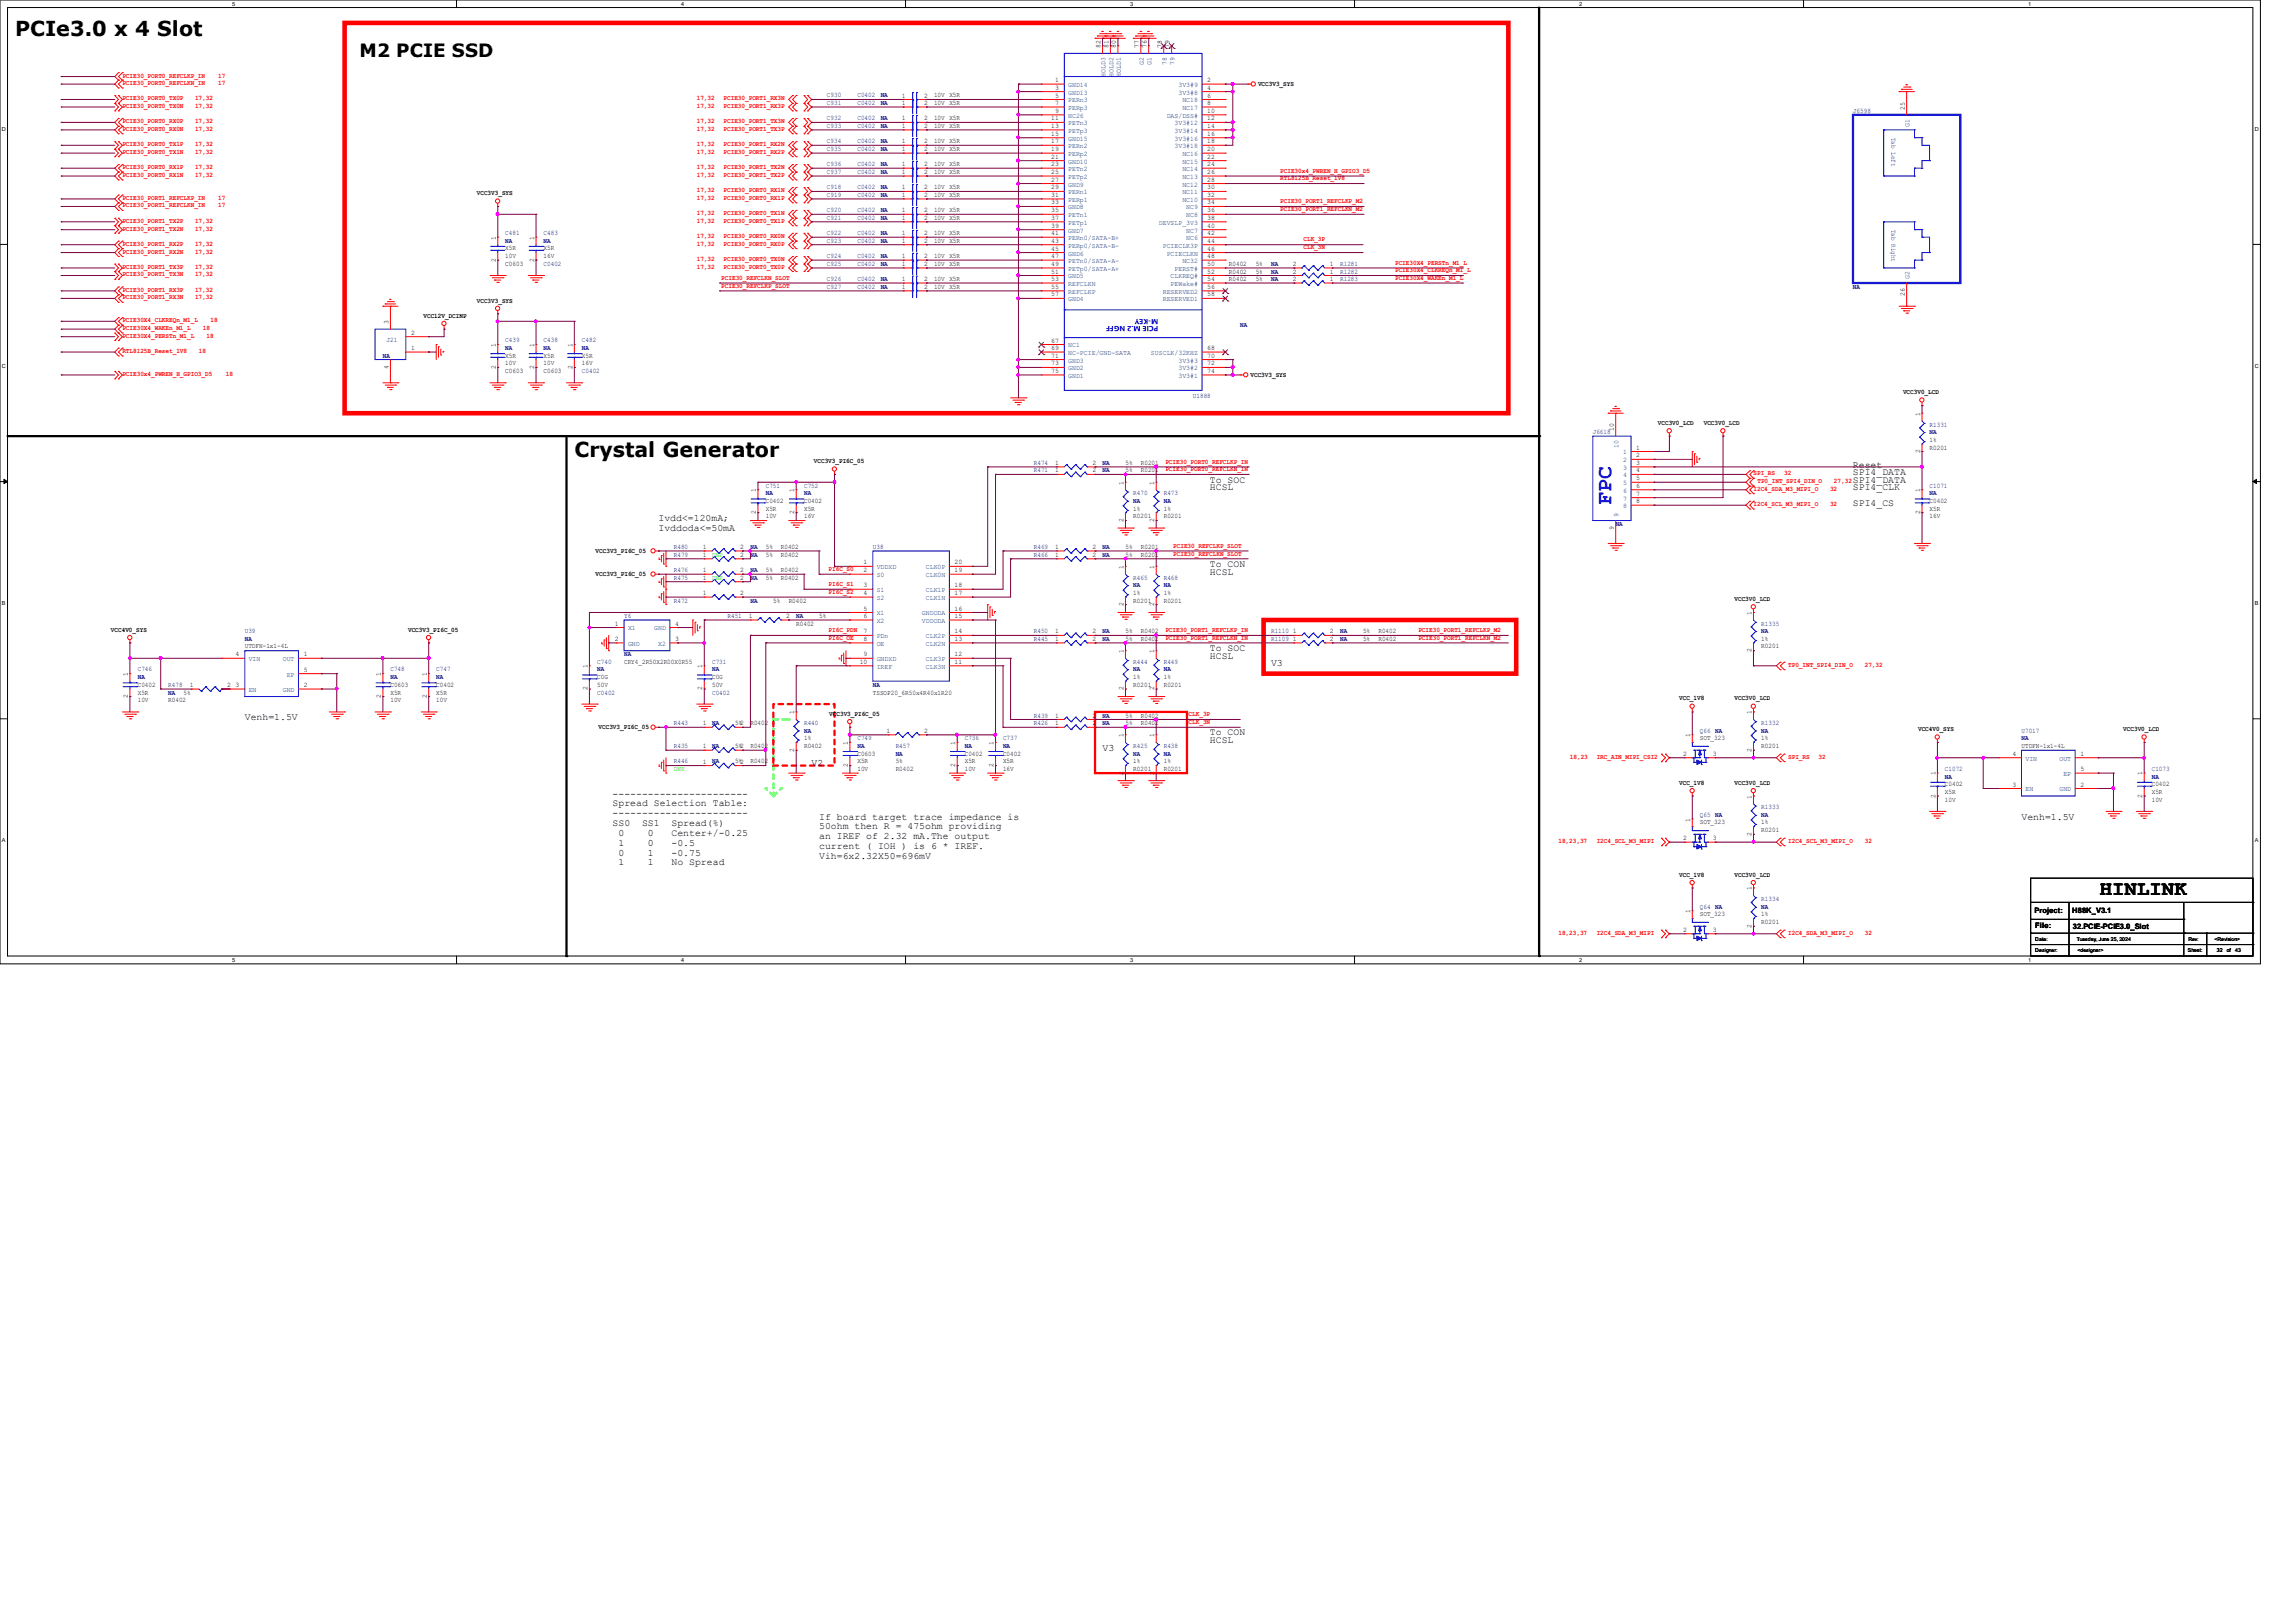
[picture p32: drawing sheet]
<svg xmlns="http://www.w3.org/2000/svg" width="297mm" height="210mm" viewBox="0 0 297 210" stroke-linecap="round" stroke-linejoin="round" font-family="sans-serif">
<defs><g id="words">
<text font-size="2.8" fill="#00f" x="208.4" y="65.3" transform="rotate(-90 208.4 65.3)">FPC</text>
<g font-size="2.7">
<text x="1.9" y="4.6">PCIe3.0 x 4 Slot</text>
<text x="74.3" y="59.1">Crystal Generator</text>
<text x="271.6" y="115.9">HINLINK</text>
</g>
<text font-size="2.4" x="46.5" y="7.3">M2 PCIE SSD</text>
<g font-size="1.3">
<text x="156.5" y="63.5">HCSL</text>
<text x="156.5" y="62.4">To SOC</text>
<text x="239.7" y="65.4">SPI4_CS</text>
<text x="239.7" y="63.5">SPI4_CLK</text>
<text x="239.7" y="62.4">SPI4_DATA</text>
<text x="239.7" y="61.5">SPI4_DATA</text>
<text x="239.7" y="60.5">Reset</text>
<text x="85.2" y="67.4">Ivdd&lt;=120mA;</text>
<text x="85.2" y="68.7">Ivddoda&lt;=50mA</text>
<text x="156.5" y="74.3">HCSL</text>
<text x="156.5" y="73.4">To CON</text>
<text x="156.5" y="85.3">HCSL</text>
<text x="156.5" y="84.2">To SOC</text>
<text x="164.4" y="86.2">V3</text>
<text x="31.7" y="93.2">Venh=1.5V</text>
<text x="156.5" y="95.2">To CON</text>
<text x="105" y="99.1">V2</text>
<text x="142.6" y="97.1">V3</text>
<text x="156.5" y="96.1">HCSL</text>
<text x="79.2" y="103.1">-----------------------</text>
<text x="79.2" y="104.4">Spread Selection Table:</text>
<text x="79.2" y="105.6">-----------------------</text>
<text x="79.2" y="106.9">SS0</text>
<text x="83.1" y="106.9">SS1</text>
<text x="86.9" y="106.9">Spread(%)</text>
<text x="106" y="106">If board target trace impedance is</text>
<text x="106" y="107.3">50ohm then R = 475ohm providing</text>
<text x="261.5" y="106">Venh=1.5V</text>
<text x="80" y="108.2">0</text>
<text x="80" y="109.4">1</text>
<text x="80" y="110.7">0</text>
<text x="80" y="112">1</text>
<text x="83.8" y="108.2">0</text>
<text x="83.8" y="109.4">0</text>
<text x="83.8" y="110.7">1</text>
<text x="83.8" y="112">1</text>
<text x="86.9" y="108.2">Center+/-0.25</text>
<text x="86.9" y="109.4">-0.5</text>
<text x="86.9" y="110.7">-0.75</text>
<text x="86.9" y="112">No Spread</text>
<text x="106" y="108.6">an IREF of 2.32 mA.The output</text>
<text x="106" y="109.9">current ( IOH ) is 6 * IREF.</text>
<text x="106" y="111.1">Vih=6x2.32X50=696mV</text>
</g>
<g font-size="1">
<text x="263.2" y="118.1">Project:</text>
<text x="268.1" y="118.2">H88K_V3.1</text>
<text x="263.3" y="120.1">File:</text>
<text x="268.1" y="120.2">32.PCIE-PCIE3.0_Slot</text>
</g>
<g font-size=".9" fill="#f00">
<text x="15.8" y="10">PCIE30_PORT0_REFCLKP_IN</text>
<text x="15.8" y="11">PCIE30_PORT0_REFCLKN_IN</text>
<text x="28.2" y="10">17</text>
<text x="28.2" y="11">17</text>
<text x="15.8" y="13">PCIE30_PORT0_TX0P</text>
<text x="15.8" y="14">PCIE30_PORT0_TX0N</text>
<text x="15.8" y="16">PCIE30_PORT0_RX0P</text>
<text x="15.8" y="16.9">PCIE30_PORT0_RX0N</text>
<text x="25.2" y="13">17,32</text>
<text x="25.2" y="14">17,32</text>
<text x="25.2" y="16">17,32</text>
<text x="25.2" y="16.9">17,32</text>
<text x="90.1" y="13">17,32</text>
<text x="90.1" y="14">17,32</text>
<text x="90.1" y="16.9">17,32</text>
<text x="90.1" y="16">17,32</text>
<text x="93.6" y="13">PCIE30_PORT1_RX3N</text>
<text x="93.6" y="14">PCIE30_PORT1_RX3P</text>
<text x="93.6" y="16.9">PCIE30_PORT1_TX3P</text>
<text x="93.6" y="16">PCIE30_PORT1_TX3N</text>
<text x="15.8" y="21.9">PCIE30_PORT0_RX1P</text>
<text x="15.8" y="22.9">PCIE30_PORT0_RX1N</text>
<text x="15.8" y="18.9">PCIE30_PORT0_TX1P</text>
<text x="15.8" y="19.9">PCIE30_PORT0_TX1N</text>
<text x="25.2" y="21.9">17,32</text>
<text x="25.2" y="22.9">17,32</text>
<text x="25.2" y="18.9">17,32</text>
<text x="25.2" y="19.9">17,32</text>
<text x="90.1" y="22.9">17,32</text>
<text x="90.1" y="21.9">17,32</text>
<text x="90.1" y="19.9">17,32</text>
<text x="90.1" y="18.9">17,32</text>
<text x="93.6" y="22.9">PCIE30_PORT1_TX2P</text>
<text x="93.6" y="21.9">PCIE30_PORT1_TX2N</text>
<text x="93.6" y="19.9">PCIE30_PORT1_RX2P</text>
<text x="93.6" y="18.9">PCIE30_PORT1_RX2N</text>
<text x="165.6" y="23.3">RTL8125B_Reset_1V8</text>
<text x="165.6" y="22.4">PCIE30x4_PWREN_H_GPIO3_D5</text>
<text x="15.8" y="25.9">PCIE30_PORT1_REFCLKP_IN</text>
<text x="15.8" y="26.8">PCIE30_PORT1_REFCLKN_IN</text>
<text x="15.8" y="28.8">PCIE30_PORT1_TX2P</text>
<text x="15.8" y="29.8">PCIE30_PORT1_TX2N</text>
<text x="25.2" y="28.8">17,32</text>
<text x="25.2" y="29.8">17,32</text>
<text x="28.2" y="25.9">17</text>
<text x="28.2" y="26.8">17</text>
<text x="90.1" y="24.9">17,32</text>
<text x="90.1" y="25.9">17,32</text>
<text x="90.1" y="28.8">17,32</text>
<text x="90.1" y="27.9">17,32</text>
<text x="93.6" y="24.9">PCIE30_PORT0_RX1N</text>
<text x="93.6" y="25.9">PCIE30_PORT0_RX1P</text>
<text x="93.6" y="28.8">PCIE30_PORT0_TX1P</text>
<text x="93.6" y="27.9">PCIE30_PORT0_TX1N</text>
<text x="165.6" y="26.3">PCIE30_PORT1_REFCLKP_M2</text>
<text x="165.6" y="27.3">PCIE30_PORT1_REFCLKN_M2</text>
<text x="15.8" y="34.8">PCIE30_PORT1_TX3P</text>
<text x="15.8" y="35.8">PCIE30_PORT1_TX3N</text>
<text x="15.8" y="31.8">PCIE30_PORT1_RX2P</text>
<text x="15.8" y="32.8">PCIE30_PORT1_RX2N</text>
<text x="25.2" y="34.8">17,32</text>
<text x="25.2" y="35.8">17,32</text>
<text x="25.2" y="31.8">17,32</text>
<text x="25.2" y="32.8">17,32</text>
<text x="90.1" y="34.8">17,32</text>
<text x="90.1" y="33.8">17,32</text>
<text x="90.1" y="31.8">17,32</text>
<text x="90.1" y="30.8">17,32</text>
<text x="93.6" y="34.8">PCIE30_PORT0_TX0P</text>
<text x="93.6" y="33.8">PCIE30_PORT0_TX0N</text>
<text x="93.6" y="31.8">PCIE30_PORT0_RX0P</text>
<text x="93.6" y="30.8">PCIE30_PORT0_RX0N</text>
<text x="168.6" y="31.2">CLK_3P</text>
<text x="168.6" y="32.3">CLK_3N</text>
<text x="180.5" y="34.2">PCIE30X4_PERSTn_M1_L</text>
<text x="180.5" y="35.2">PCIE30X4_CLKREQn_M1_L</text>
<text x="15.8" y="37.8">PCIE30_PORT1_RX3P</text>
<text x="15.8" y="38.7">PCIE30_PORT1_RX3N</text>
<text x="15.8" y="41.7">PCIE30X4_CLKREQn_M1_L</text>
<text x="25.2" y="37.8">17,32</text>
<text x="25.2" y="38.7">17,32</text>
<text x="27.2" y="41.7">18</text>
<text x="93.3" y="36.2">PCIE30_REFCLKN_SLOT</text>
<text x="93.3" y="37.2">PCIE30_REFCLKP_SLOT</text>
<text x="180.5" y="36.2">PCIE30X4_WAKEn_M1_L</text>
<text x="15.8" y="43.7">PCIE30X4_PERSTn_M1_L</text>
<text x="15.8" y="42.7">PCIE30X4_WAKEn_M1_L</text>
<text x="15.8" y="45.7">RTL8125B_Reset_1V8</text>
<text x="25.7" y="45.7">18</text>
<text x="26.2" y="42.7">18</text>
<text x="26.7" y="43.7">18</text>
<text x="15.8" y="48.6">PCIE30x4_PWREN_H_GPIO3_D5</text>
<text x="29.2" y="48.6">18</text>
<text x="150.7" y="60">PCIE30_PORT0_REFCLKP_IN</text>
<text x="150.7" y="61">PCIE30_PORT0_REFCLKN_IN</text>
<text x="226.8" y="63.5">I2C4_SDA_M3_MIPI_O</text>
<text x="226.8" y="65.5">I2C4_SCL_M3_MIPI_O</text>
<text x="226.8" y="61.5">SPI_RS</text>
<text x="227.3" y="62.5">TP0_INT_SPI4_DIN_O</text>
<text x="230.8" y="61.5">32</text>
<text x="236.7" y="63.5">32</text>
<text x="236.7" y="65.5">32</text>
<text x="237.2" y="62.5">27,32</text>
<text x="151.8" y="71.9">PCIE30_REFCLKN_SLOT</text>
<text x="151.8" y="70.9">PCIE30_REFCLKP_SLOT</text>
<text x="107.2" y="73.9">PI6C_S0</text>
<text x="107.2" y="75.8">PI6C_S1</text>
<text x="107.2" y="76.8">PI6C_S2</text>
<text x="107.2" y="82.8">PI6C_OE</text>
<text x="107.2" y="81.8">PI6C_PDN</text>
<text x="150.7" y="82.8">PCIE30_PORT1_REFCLKN_IN</text>
<text x="150.7" y="81.8">PCIE30_PORT1_REFCLKP_IN</text>
<text x="183.5" y="81.8">PCIE30_PORT1_REFCLKP_M2</text>
<text x="183.5" y="82.8">PCIE30_PORT1_REFCLKN_M2</text>
<text x="231.3" y="86.3">TP0_INT_SPI4_DIN_O</text>
<text x="241.2" y="86.3">27,32</text>
<text x="153.8" y="92.7">CLK_3P</text>
<text x="153.8" y="93.7">CLK_3N</text>
<text x="203.1" y="98.2">18,23</text>
<text x="206.5" y="98.2">IRC_AIN_MIPI_CSI2</text>
<text x="231.3" y="98.2">SPI_RS</text>
<text x="235.2" y="98.2">32</text>
<text x="201.6" y="109.1">18,23,37</text>
<text x="206.5" y="109.1">I2C4_SCL_M3_MIPI</text>
<text x="231.3" y="109.1">I2C4_SCL_M3_MIPI_O</text>
<text x="241.2" y="109.1">32</text>
<text x="201.6" y="120.9">18,23,37</text>
<text x="206.5" y="120.9">I2C4_SDA_M3_MIPI</text>
<text x="231.3" y="120.9">I2C4_SDA_M3_MIPI_O</text>
<text x="241.2" y="120.9">32</text>
</g>
<g font-size=".9">
<text x="136.5" y="10.6">1</text>
<text x="136.5" y="11.6">3</text>
<text x="142.4" y="6.2" transform="rotate(-90 142.4 6.2)">82</text>
<text x="143.4" y="6.2" transform="rotate(-90 143.4 6.2)">81</text>
<text x="144.4" y="6.2" transform="rotate(-90 144.4 6.2)">80</text>
<text x="147.3" y="6.2" transform="rotate(-90 147.3 6.2)">77</text>
<text x="148.3" y="6.2" transform="rotate(-90 148.3 6.2)">76</text>
<text x="150.3" y="6.2" transform="rotate(-90 150.3 6.2)">78</text>
<text x="151.3" y="6.2" transform="rotate(-90 151.3 6.2)">79</text>
<text x="156.2" y="10.6">2</text>
<text x="156.2" y="11.6">4</text>
<text x="162.7" y="11.1">VCC3V3_SYS</text>
<text x="116.7" y="15.6">1</text>
<text x="116.7" y="16.6">1</text>
<text x="116.7" y="12.6">1</text>
<text x="116.7" y="13.6">1</text>
<text x="119.5" y="15.6">2</text>
<text x="119.5" y="16.6">2</text>
<text x="119.5" y="12.6">2</text>
<text x="119.5" y="13.6">2</text>
<text x="120.8" y="15.6">10V X5R</text>
<text x="120.8" y="16.6">10V X5R</text>
<text x="120.8" y="12.6">10V X5R</text>
<text x="120.8" y="13.6">10V X5R</text>
<text x="136" y="17.6">15</text>
<text x="136" y="16.6">13</text>
<text x="136" y="15.6">11</text>
<text x="136.5" y="12.6">5</text>
<text x="136.5" y="13.6">7</text>
<text x="136.5" y="14.6">9</text>
<text x="156.2" y="12.6">6</text>
<text x="156.2" y="13.6">8</text>
<text x="156.2" y="14.6">10</text>
<text x="156.2" y="15.6">12</text>
<text x="156.2" y="16.6">14</text>
<text x="156.2" y="17.6">16</text>
<text x="246.4" y="14.2" transform="rotate(-90 246.4 14.2)">25</text>
<text x="116.7" y="18.5">1</text>
<text x="116.7" y="19.6">1</text>
<text x="116.7" y="21.5">1</text>
<text x="116.7" y="22.5">1</text>
<text x="119.5" y="18.5">2</text>
<text x="119.5" y="19.6">2</text>
<text x="119.5" y="21.5">2</text>
<text x="119.5" y="22.5">2</text>
<text x="120.8" y="18.5">10V X5R</text>
<text x="120.8" y="19.5">10V X5R</text>
<text x="120.8" y="21.5">10V X5R</text>
<text x="120.8" y="22.5">10V X5R</text>
<text x="136" y="20.5">21</text>
<text x="136" y="21.5">23</text>
<text x="136" y="23.5">27</text>
<text x="136" y="22.5">25</text>
<text x="136" y="19.6">19</text>
<text x="136" y="18.5">17</text>
<text x="156.2" y="19.6">20</text>
<text x="156.2" y="20.5">22</text>
<text x="156.2" y="21.5">24</text>
<text x="156.2" y="22.5">26</text>
<text x="156.2" y="23.5">28</text>
<text x="156.2" y="18.5">18</text>
<text x="61.7" y="25.3">VCC3V3_SYS</text>
<text x="116.7" y="24.5">1</text>
<text x="116.7" y="25.5">1</text>
<text x="116.7" y="27.5">1</text>
<text x="116.7" y="28.4">1</text>
<text x="119.5" y="24.5">2</text>
<text x="119.5" y="25.5">2</text>
<text x="119.5" y="27.5">2</text>
<text x="119.5" y="28.4">2</text>
<text x="120.8" y="24.5">10V X5R</text>
<text x="120.8" y="25.5">10V X5R</text>
<text x="120.8" y="27.4">10V X5R</text>
<text x="120.8" y="28.4">10V X5R</text>
<text x="136" y="25.5">31</text>
<text x="136" y="24.5">29</text>
<text x="136" y="26.5">33</text>
<text x="136" y="27.5">35</text>
<text x="136" y="28.4">37</text>
<text x="136" y="29.5">39</text>
<text x="156.2" y="24.5">30</text>
<text x="156.2" y="25.5">32</text>
<text x="156.2" y="26.5">34</text>
<text x="156.2" y="27.5">36</text>
<text x="156.2" y="28.4">38</text>
<text x="156.2" y="29.5">40</text>
<text x="64.1" y="33.9" transform="rotate(-90 64.1 33.9)">2</text>
<text x="64.1" y="31" transform="rotate(-90 64.1 31)">1</text>
<text x="65.4" y="34.4">C0603</text>
<text x="65.4" y="32.4">X5R</text>
<text x="65.4" y="33.4">10V</text>
<text x="69.1" y="33.9" transform="rotate(-90 69.1 33.9)">2</text>
<text x="69.1" y="31" transform="rotate(-90 69.1 31)">1</text>
<text x="70.3" y="32.4">X5R</text>
<text x="70.3" y="33.4">16V</text>
<text x="116.7" y="34.4">1</text>
<text x="116.7" y="30.4">1</text>
<text x="116.7" y="31.4">1</text>
<text x="116.7" y="33.4">1</text>
<text x="119.5" y="34.4">2</text>
<text x="119.5" y="30.4">2</text>
<text x="119.5" y="31.4">2</text>
<text x="119.5" y="33.4">2</text>
<text x="120.8" y="34.4">10V X5R</text>
<text x="120.8" y="30.4">10V X5R</text>
<text x="120.8" y="31.4">10V X5R</text>
<text x="120.8" y="33.4">10V X5R</text>
<text x="136" y="30.4">41</text>
<text x="136" y="31.4">43</text>
<text x="136" y="32.4">45</text>
<text x="136" y="33.4">47</text>
<text x="136" y="34.4">49</text>
<text x="136" y="35.4">51</text>
<text x="156.2" y="30.4">42</text>
<text x="156.2" y="31.4">44</text>
<text x="156.2" y="32.4">46</text>
<text x="156.2" y="33.4">48</text>
<text x="156.2" y="34.4">50</text>
<text x="156.2" y="35.4">52</text>
<text x="159" y="34.4">R0402</text>
<text x="159" y="35.4">R0402</text>
<text x="162.4" y="34.4">5%</text>
<text x="162.4" y="35.4">5%</text>
<text x="167.2" y="34.4">2</text>
<text x="167.2" y="35.4">2</text>
<text x="172" y="34.4">1</text>
<text x="172" y="35.4">1</text>
<text x="50.2" y="41.9" transform="rotate(-90 50.2 41.9)">3</text>
<text x="54.8" y="41.1">VCC12V_DCINP</text>
<text x="61.7" y="39.2">VCC3V3_SYS</text>
<text x="116.7" y="36.4">1</text>
<text x="116.7" y="37.4">1</text>
<text x="119.5" y="36.4">2</text>
<text x="119.5" y="37.4">2</text>
<text x="120.8" y="36.4">10V X5R</text>
<text x="120.8" y="37.3">10V X5R</text>
<text x="136" y="36.4">53</text>
<text x="136" y="37.4">55</text>
<text x="136" y="38.4">57</text>
<text x="156.2" y="36.4">54</text>
<text x="156.2" y="37.4">56</text>
<text x="156.2" y="38.4">58</text>
<text x="159" y="36.4">R0402</text>
<text x="162.4" y="36.4">5%</text>
<text x="167.2" y="36.4">2</text>
<text x="172" y="36.4">1</text>
<text x="246.4" y="38.3" transform="rotate(-90 246.4 38.3)">26</text>
<text x="50.2" y="47.7" transform="rotate(-90 50.2 47.7)">4</text>
<text x="53.2" y="43.3">2</text>
<text x="53.2" y="45.3">1</text>
<text x="64.1" y="47.7" transform="rotate(-90 64.1 47.7)">2</text>
<text x="64.1" y="44.9" transform="rotate(-90 64.1 44.9)">1</text>
<text x="65.4" y="46.3">X5R</text>
<text x="65.4" y="47.2">10V</text>
<text x="69.1" y="47.7" transform="rotate(-90 69.1 47.7)">2</text>
<text x="69.1" y="44.9" transform="rotate(-90 69.1 44.9)">1</text>
<text x="70.3" y="46.3">X5R</text>
<text x="70.3" y="47.2">10V</text>
<text x="74" y="47.7" transform="rotate(-90 74 47.7)">2</text>
<text x="74" y="44.9" transform="rotate(-90 74 44.9)">1</text>
<text x="75.3" y="46.3">X5R</text>
<text x="75.3" y="47.2">16V</text>
<text x="136" y="44.3">67</text>
<text x="136" y="45.3">69</text>
<text x="136" y="46.3">71</text>
<text x="136" y="47.3">73</text>
<text x="156.2" y="45.3">68</text>
<text x="156.2" y="46.3">70</text>
<text x="156.2" y="47.3">72</text>
<text x="65.4" y="48.3">C0603</text>
<text x="70.3" y="48.3">C0603</text>
<text x="136" y="48.3">75</text>
<text x="156.2" y="48.3">74</text>
<text x="161.8" y="48.8">VCC3V3_SYS</text>
<text x="246.2" y="51">VCC3V0_LCD</text>
<text x="248.4" y="53.8" transform="rotate(-90 248.4 53.8)">1</text>
<text x="105.3" y="59.9">VCC3V3_PI6C_05</text>
<text x="208.7" y="55.8" transform="rotate(-90 208.7 55.8)">10</text>
<text x="211.7" y="58.2">1</text>
<text x="211.7" y="59.2">2</text>
<text x="214.5" y="55">VCC3V0_LCD</text>
<text x="220.4" y="55">VCC3V0_LCD</text>
<text x="248.4" y="58.6" transform="rotate(-90 248.4 58.6)">2</text>
<text x="249.6" y="58.2">R0201</text>
<text x="249.6" y="57.2">1%</text>
<text x="97.8" y="63.7" transform="rotate(-90 97.8 63.7)">1</text>
<text x="99.1" y="65.1">C0402</text>
<text x="102.7" y="63.7" transform="rotate(-90 102.7 63.7)">1</text>
<text x="104" y="65.1">C0402</text>
<text x="136.5" y="60.2">1</text>
<text x="136.5" y="61.1">1</text>
<text x="141.3" y="60.2">2</text>
<text x="141.3" y="61.1">2</text>
<text x="145.3" y="62.7" transform="rotate(-90 145.3 62.7)">1</text>
<text x="145.6" y="60.2">5%</text>
<text x="145.6" y="61.1">5%</text>
<text x="147.6" y="60.2">R0201</text>
<text x="147.6" y="61.1">R0201</text>
<text x="149.3" y="62.7" transform="rotate(-90 149.3 62.7)">1</text>
<text x="211.7" y="60.2">3</text>
<text x="211.7" y="61.1">4</text>
<text x="211.7" y="62.1">5</text>
<text x="211.7" y="63.1">6</text>
<text x="211.7" y="64.1">7</text>
<text x="211.7" y="65.1">8</text>
<text x="248.4" y="63.7" transform="rotate(-90 248.4 63.7)">1</text>
<text x="249.6" y="65.1">C0402</text>
<text x="77" y="71.5">VCC3V3_PI6C_05</text>
<text x="90.9" y="71">1</text>
<text x="95.8" y="71">2</text>
<text x="97.8" y="66.5" transform="rotate(-90 97.8 66.5)">2</text>
<text x="99.1" y="71">5%</text>
<text x="99.1" y="66.1">X5R</text>
<text x="99.1" y="67.1">10V</text>
<text x="101" y="71">R0402</text>
<text x="102.7" y="66.5" transform="rotate(-90 102.7 66.5)">2</text>
<text x="104" y="66.1">X5R</text>
<text x="104" y="67.1">16V</text>
<text x="136.5" y="71">1</text>
<text x="141.3" y="71">2</text>
<text x="145.3" y="67.5" transform="rotate(-90 145.3 67.5)">2</text>
<text x="145.6" y="71">5%</text>
<text x="146.6" y="67.1">R0201</text>
<text x="146.6" y="66.1">1%</text>
<text x="147.6" y="71">R0201</text>
<text x="149.3" y="67.5" transform="rotate(-90 149.3 67.5)">2</text>
<text x="150.5" y="67.1">R0201</text>
<text x="150.5" y="66.1">1%</text>
<text x="208.7" y="68.5" transform="rotate(-90 208.7 68.5)">9</text>
<text x="248.4" y="66.5" transform="rotate(-90 248.4 66.5)">2</text>
<text x="249.6" y="66.1">X5R</text>
<text x="249.6" y="67.1">16V</text>
<text x="77" y="74.5">VCC3V3_PI6C_05</text>
<text x="90.9" y="74">1</text>
<text x="90.9" y="75">1</text>
<text x="90.9" y="77">1</text>
<text x="90.9" y="72.1">1</text>
<text x="95.8" y="74">2</text>
<text x="95.8" y="75">2</text>
<text x="95.8" y="77">2</text>
<text x="95.8" y="72.1">2</text>
<text x="99.1" y="74">5%</text>
<text x="99.1" y="75">5%</text>
<text x="99.1" y="72">5%</text>
<text x="100" y="78">5%</text>
<text x="101" y="74">R0402</text>
<text x="101" y="75">R0402</text>
<text x="101" y="72">R0402</text>
<text x="102" y="78">R0402</text>
<text x="111.7" y="73">1</text>
<text x="111.7" y="74">2</text>
<text x="111.7" y="76">3</text>
<text x="111.7" y="77">4</text>
<text x="123.5" y="77">17</text>
<text x="123.5" y="76">18</text>
<text x="123.5" y="74">19</text>
<text x="123.5" y="73">20</text>
<text x="136.5" y="72.1">1</text>
<text x="141.3" y="72.1">2</text>
<text x="145.3" y="73.6" transform="rotate(-90 145.3 73.6)">1</text>
<text x="145.6" y="72">5%</text>
<text x="146.6" y="78">R0201</text>
<text x="146.6" y="77">1%</text>
<text x="147.6" y="72">R0201</text>
<text x="149.3" y="73.6" transform="rotate(-90 149.3 73.6)">1</text>
<text x="150.5" y="78">R0201</text>
<text x="150.5" y="77">1%</text>
<text x="224.4" y="77.8">VCC3V0_LCD</text>
<text x="14.4" y="81.7">VCC4V0_SYS</text>
<text x="31.7" y="83.9">UTDFN-1x1-4L</text>
<text x="52.8" y="81.7">VCC3V3_PI6C_05</text>
<text x="79.5" y="80.9">1</text>
<text x="79.5" y="82.9">2</text>
<text x="87.3" y="82.9">3</text>
<text x="87.3" y="80.9">4</text>
<text x="96.9" y="80">1</text>
<text x="101.7" y="80">2</text>
<text x="103" y="80.9">R0402</text>
<text x="106" y="80">5%</text>
<text x="111.7" y="79">5</text>
<text x="111.7" y="80">6</text>
<text x="111.7" y="82">7</text>
<text x="111.7" y="82.9">8</text>
<text x="123.5" y="82.9">13</text>
<text x="123.5" y="82">14</text>
<text x="123.5" y="80">15</text>
<text x="123.5" y="79">16</text>
<text x="136.5" y="82">1</text>
<text x="136.5" y="82.9">1</text>
<text x="141.3" y="82">2</text>
<text x="141.3" y="82.9">2</text>
<text x="145.3" y="78.4" transform="rotate(-90 145.3 78.4)">2</text>
<text x="145.6" y="81.9">5%</text>
<text x="145.6" y="82.9">5%</text>
<text x="147.6" y="81.9">R0402</text>
<text x="147.6" y="82.9">R0402</text>
<text x="149.3" y="78.4" transform="rotate(-90 149.3 78.4)">2</text>
<text x="167.2" y="82">1</text>
<text x="167.2" y="82.9">1</text>
<text x="172" y="82">2</text>
<text x="172" y="82.9">2</text>
<text x="176.3" y="81.9">5%</text>
<text x="176.3" y="82.9">5%</text>
<text x="178.3" y="81.9">R0402</text>
<text x="178.3" y="82.9">R0402</text>
<text x="226.6" y="79.5" transform="rotate(-90 226.6 79.5)">1</text>
<text x="227.8" y="83.9">R0201</text>
<text x="227.8" y="82.9">1%</text>
<text x="16.6" y="87.5" transform="rotate(-90 16.6 87.5)">1</text>
<text x="17.8" y="88.9">C0402</text>
<text x="17.8" y="89.9">X5R</text>
<text x="23.7" y="89.9">5%</text>
<text x="24.6" y="88.9">1</text>
<text x="29.4" y="88.9">2</text>
<text x="30.5" y="84.9">4</text>
<text x="30.5" y="88.9">3</text>
<text x="39.3" y="88.9">2</text>
<text x="39.3" y="84.9">1</text>
<text x="39.3" y="86.9">5</text>
<text x="49.3" y="87.5" transform="rotate(-90 49.3 87.5)">1</text>
<text x="50.5" y="88.9">C0603</text>
<text x="50.5" y="89.9">X5R</text>
<text x="55.2" y="87.5" transform="rotate(-90 55.2 87.5)">1</text>
<text x="56.4" y="88.9">C0402</text>
<text x="56.4" y="89.9">X5R</text>
<text x="76" y="89.3" transform="rotate(-90 76 89.3)">2</text>
<text x="76" y="86.5" transform="rotate(-90 76 86.5)">1</text>
<text x="77.3" y="87.9">C0G</text>
<text x="77.3" y="88.9">50V</text>
<text x="80.7" y="85.9">CRY4_2R50X2R00X0R55</text>
<text x="90.8" y="89.3" transform="rotate(-90 90.8 89.3)">2</text>
<text x="90.8" y="86.5" transform="rotate(-90 90.8 86.5)">1</text>
<text x="92.1" y="87.9">C0G</text>
<text x="92.1" y="88.9">50V</text>
<text x="111.2" y="85.9">10</text>
<text x="111.7" y="84.9">9</text>
<text x="112.9" y="89.9">TSSOP20_6R50x4R40x1R20</text>
<text x="123.5" y="85.9">11</text>
<text x="123.5" y="84.9">12</text>
<text x="145.3" y="89.3" transform="rotate(-90 145.3 89.3)">2</text>
<text x="145.3" y="84.5" transform="rotate(-90 145.3 84.5)">1</text>
<text x="146.6" y="88.9">R0201</text>
<text x="146.6" y="87.9">1%</text>
<text x="149.3" y="89.3" transform="rotate(-90 149.3 89.3)">2</text>
<text x="149.3" y="84.5" transform="rotate(-90 149.3 84.5)">1</text>
<text x="150.5" y="88.9">R0201</text>
<text x="150.5" y="87.9">1%</text>
<text x="226.6" y="84.4" transform="rotate(-90 226.6 84.4)">2</text>
<text x="16.6" y="90.3" transform="rotate(-90 16.6 90.3)">2</text>
<text x="17.8" y="90.8">10V</text>
<text x="21.8" y="90.8">R0402</text>
<text x="49.3" y="90.3" transform="rotate(-90 49.3 90.3)">2</text>
<text x="50.5" y="90.8">10V</text>
<text x="55.2" y="90.3" transform="rotate(-90 55.2 90.3)">2</text>
<text x="56.4" y="90.8">10V</text>
<text x="77.4" y="94.3">VCC3V3_PI6C_05</text>
<text x="90.9" y="93.9">1</text>
<text x="95.1" y="93.8">5%2</text>
<text x="97.1" y="93.8">R0402</text>
<text x="102.7" y="92.4" transform="rotate(-90 102.7 92.4)">1</text>
<text x="104" y="95.8">1%</text>
<text x="107.3" y="92.6">VCC3V3_PI6C_05</text>
<text x="114.7" y="94.8">1</text>
<text x="119.5" y="94.8">2</text>
<text x="136.5" y="93.9">1</text>
<text x="136.5" y="92.8">1</text>
<text x="141.3" y="93.9">2</text>
<text x="141.3" y="92.8">2</text>
<text x="145.3" y="95.4" transform="rotate(-90 145.3 95.4)">1</text>
<text x="145.6" y="93.8">5%</text>
<text x="145.6" y="92.8">5%</text>
<text x="147.6" y="93.8">R0402</text>
<text x="147.6" y="92.8">R0402</text>
<text x="149.3" y="95.4" transform="rotate(-90 149.3 95.4)">1</text>
<text x="217.2" y="90.6">VCC_1V8</text>
<text x="218.7" y="95.4" transform="rotate(-90 218.7 95.4)">1</text>
<text x="219.9" y="95.8">SOT_323</text>
<text x="224.4" y="90.6">VCC3V0_LCD</text>
<text x="226.6" y="92.4" transform="rotate(-90 226.6 92.4)">1</text>
<text x="227.8" y="95.8">1%</text>
<text x="248.1" y="94.6">VCC4V0_SYS</text>
<text x="274.7" y="94.6">VCC3V0_LCD</text>
<text x="90.9" y="96.8">1</text>
<text x="90.9" y="98.8">1</text>
<text x="95.1" y="96.8">5%2</text>
<text x="95.1" y="98.8">5%2</text>
<text x="97.1" y="96.8">R0402</text>
<text x="97.1" y="98.8">R0402</text>
<text x="102.7" y="97.2" transform="rotate(-90 102.7 97.2)">2</text>
<text x="104" y="96.8">R0402</text>
<text x="109.7" y="99.2" transform="rotate(-90 109.7 99.2)">2</text>
<text x="109.7" y="96.4" transform="rotate(-90 109.7 96.4)">1</text>
<text x="110.9" y="97.8">C0603</text>
<text x="110.9" y="98.8">X5R</text>
<text x="110.9" y="99.8">10V</text>
<text x="115.9" y="99.8">R0402</text>
<text x="115.9" y="98.8">5%</text>
<text x="123.6" y="99.2" transform="rotate(-90 123.6 99.2)">2</text>
<text x="123.6" y="96.4" transform="rotate(-90 123.6 96.4)">1</text>
<text x="124.8" y="97.8">C0402</text>
<text x="124.8" y="98.8">X5R</text>
<text x="124.8" y="99.8">10V</text>
<text x="128.5" y="99.2" transform="rotate(-90 128.5 99.2)">2</text>
<text x="128.5" y="96.4" transform="rotate(-90 128.5 96.4)">1</text>
<text x="129.8" y="97.8">C0402</text>
<text x="129.8" y="98.8">X5R</text>
<text x="129.8" y="99.8">16V</text>
<text x="145.3" y="100.2" transform="rotate(-90 145.3 100.2)">2</text>
<text x="146.6" y="99.8">R0201</text>
<text x="146.6" y="98.8">1%</text>
<text x="149.3" y="100.2" transform="rotate(-90 149.3 100.2)">2</text>
<text x="150.5" y="99.8">R0201</text>
<text x="150.5" y="98.8">1%</text>
<text x="217.2" y="101.6">VCC_1V8</text>
<text x="217.7" y="97.8">2</text>
<text x="221.6" y="97.8">3</text>
<text x="224.4" y="101.6">VCC3V0_LCD</text>
<text x="226.6" y="97.2" transform="rotate(-90 226.6 97.2)">2</text>
<text x="227.8" y="96.8">R0201</text>
<text x="250.4" y="100.3" transform="rotate(-90 250.4 100.3)">1</text>
<text x="251.6" y="101.7">C0402</text>
<text x="260.3" y="97.8">4</text>
<text x="260.3" y="101.8">3</text>
<text x="261.5" y="96.8">UTDFN-1x1-4L</text>
<text x="269.1" y="101.8">2</text>
<text x="269.1" y="97.8">1</text>
<text x="269.1" y="99.8">5</text>
<text x="277.1" y="100.3" transform="rotate(-90 277.1 100.3)">1</text>
<text x="278.3" y="101.7">C0402</text>
<text x="218.7" y="106.3" transform="rotate(-90 218.7 106.3)">1</text>
<text x="219.9" y="106.7">SOT_323</text>
<text x="226.6" y="103.3" transform="rotate(-90 226.6 103.3)">1</text>
<text x="227.8" y="107.7">R0201</text>
<text x="227.8" y="106.7">1%</text>
<text x="250.4" y="103.2" transform="rotate(-90 250.4 103.2)">2</text>
<text x="251.6" y="102.7">X5R</text>
<text x="251.6" y="103.7">10V</text>
<text x="277.1" y="103.2" transform="rotate(-90 277.1 103.2)">2</text>
<text x="278.3" y="102.7">X5R</text>
<text x="278.3" y="103.7">10V</text>
<text x="217.2" y="113.5">VCC_1V8</text>
<text x="217.7" y="108.7">2</text>
<text x="221.6" y="108.7">3</text>
<text x="224.4" y="113.5">VCC3V0_LCD</text>
<text x="226.6" y="108.2" transform="rotate(-90 226.6 108.2)">2</text>
<text x="218.7" y="118.2" transform="rotate(-90 218.7 118.2)">1</text>
<text x="219.9" y="118.6">SOT_323</text>
<text x="226.6" y="115.2" transform="rotate(-90 226.6 115.2)">1</text>
<text x="227.8" y="119.6">R0201</text>
<text x="227.8" y="118.6">1%</text>
<text x="217.7" y="120.6">2</text>
<text x="221.6" y="120.6">3</text>
<text x="226.6" y="120.1" transform="rotate(-90 226.6 120.1)">2</text>
</g>
<g font-size=".9" fill="#003f7f">
<text x="138.2" y="11.3">GND14</text>
<text x="143" y="9.9" transform="rotate(-90 143 9.9)">HOLD3</text>
<text x="144" y="9.9" transform="rotate(-90 144 9.9)">HOLD2</text>
<text x="145" y="9.9" transform="rotate(-90 145 9.9)">HOLD1</text>
<text x="148" y="8.4" transform="rotate(-90 148 8.4)">G2</text>
<text x="149" y="8.4" transform="rotate(-90 149 8.4)">G1</text>
<text x="150.9" y="8.4" transform="rotate(-90 150.9 8.4)">78</text>
<text x="151.9" y="8.4" transform="rotate(-90 151.9 8.4)">79</text>
<text x="152.4" y="11.3">3V3#9</text>
<text x="138.2" y="12.2">GND13</text>
<text x="138.2" y="13.3">PERn3</text>
<text x="138.2" y="14.2">PERp3</text>
<text x="138.2" y="15.2">NC26</text>
<text x="138.2" y="17.2">PETp3</text>
<text x="138.2" y="16.2">PETn3</text>
<text x="150.9" y="15.2">DAS/DSS#</text>
<text x="151.9" y="16.2">3V3#12</text>
<text x="151.9" y="17.2">3V3#14</text>
<text x="152.4" y="12.2">3V3#8</text>
<text x="153" y="13.3">NC18</text>
<text x="153" y="14.2">NC17</text>
<text x="247" y="16.4" transform="rotate(-90 247 16.4)">G1</text>
<text x="138.2" y="21.2">GND10</text>
<text x="138.2" y="22.1">PETn2</text>
<text x="138.2" y="23.2">PETp2</text>
<text x="138.2" y="20.2">PERp2</text>
<text x="138.2" y="19.2">PERn2</text>
<text x="138.2" y="18.2">GND15</text>
<text x="151.9" y="18.2">3V3#16</text>
<text x="151.9" y="19.2">3V3#18</text>
<text x="153" y="20.2">NC16</text>
<text x="153" y="21.2">NC15</text>
<text x="153" y="22.1">NC14</text>
<text x="153" y="23.2">NC13</text>
<text x="138.2" y="26.1">PERp1</text>
<text x="138.2" y="25.1">PERn1</text>
<text x="138.2" y="27.1">GND8</text>
<text x="138.2" y="24.1">GND9</text>
<text x="138.2" y="28.1">PETn1</text>
<text x="138.2" y="29.1">PETp1</text>
<text x="149.9" y="29.1">DEVSLP_3V3</text>
<text x="153" y="24.1">NC12</text>
<text x="153" y="25.1">NC11</text>
<text x="153" y="26.1">NC10</text>
<text x="153.5" y="27.1">NC9</text>
<text x="153.5" y="28.1">NC8</text>
<text x="138.2" y="30.1">GND7</text>
<text x="138.2" y="31.1">PERn0/SATA-B+</text>
<text x="138.2" y="32">PERp0/SATA-B-</text>
<text x="138.2" y="33.1">GND6</text>
<text x="138.2" y="34">PETn0/SATA-A-</text>
<text x="138.2" y="35.1">PETp0/SATA-A+</text>
<text x="150.4" y="32">PCIECLK3P</text>
<text x="150.9" y="33.1">PCIECLKN</text>
<text x="151.9" y="35.1">PERST#</text>
<text x="153" y="34">NC32</text>
<text x="153.5" y="30.1">NC7</text>
<text x="153.5" y="31.1">NC6</text>
<text x="138.2" y="36">GND5</text>
<text x="138.2" y="37">REFCLKN</text>
<text x="138.2" y="38">REFCLKP</text>
<text x="138.2" y="39">GND4</text>
<text x="150.4" y="38">RESERVED2</text>
<text x="150.4" y="39">RESERVED1</text>
<text x="151.4" y="36">CLKREQ#</text>
<text x="151.4" y="37">PEWake#</text>
<text x="247" y="36.1" transform="rotate(-90 247 36.1)">G2</text>
<text x="138.2" y="45">NC1</text>
<text x="138.2" y="45.9">NC-PCIE/GND-SATA</text>
<text x="138.2" y="46.9">GND3</text>
<text x="138.2" y="47.9">GND2</text>
<text x="148.9" y="45.9">SUSCLK/32KHZ</text>
<text x="152.4" y="46.9">3V3#3</text>
<text x="152.4" y="47.9">3V3#2</text>
<text x="138.2" y="48.9">GND1</text>
<text x="152.4" y="48.9">3V3#1</text>
<text x="209.4" y="58" transform="rotate(-90 209.4 58)">10</text>
<text x="210" y="58.8">1</text>
<text x="210" y="59.8">2</text>
<text x="210" y="60.8">3</text>
<text x="210" y="61.8">4</text>
<text x="210" y="62.8">5</text>
<text x="210" y="63.8">6</text>
<text x="210" y="64.8">7</text>
<text x="210" y="65.7">8</text>
<text x="209.4" y="66.8" transform="rotate(-90 209.4 66.8)">9</text>
<text x="113.4" y="73.7">VDDXD</text>
<text x="113.4" y="74.7">S0</text>
<text x="113.4" y="76.6">S1</text>
<text x="113.4" y="77.6">S2</text>
<text x="119.8" y="77.6">CLK1N</text>
<text x="119.8" y="76.6">CLK1P</text>
<text x="119.8" y="74.7">CLK0N</text>
<text x="119.8" y="73.7">CLK0P</text>
<text x="81.2" y="81.6">X1</text>
<text x="81.2" y="83.6">GND</text>
<text x="84.6" y="81.6">GND</text>
<text x="85.1" y="83.6">X2</text>
<text x="113.4" y="79.6">X1</text>
<text x="113.4" y="80.6">X2</text>
<text x="113.4" y="82.6">PDn</text>
<text x="113.4" y="83.6">OE</text>
<text x="119.3" y="80.6">VDDODA</text>
<text x="119.3" y="79.6">GNDODA</text>
<text x="119.8" y="83.6">CLK2N</text>
<text x="119.8" y="82.6">CLK2P</text>
<text x="32.2" y="85.6">VIN</text>
<text x="32.2" y="89.5">EN</text>
<text x="36.6" y="89.5">GND</text>
<text x="36.6" y="85.6">OUT</text>
<text x="37.1" y="87.5">EP</text>
<text x="113.4" y="85.6">GNDXD</text>
<text x="113.4" y="86.5">IREF</text>
<text x="119.8" y="86.5">CLK3N</text>
<text x="119.8" y="85.6">CLK3P</text>
<text x="262" y="98.4">VIN</text>
<text x="266.4" y="98.4">OUT</text>
<text x="266.9" y="100.4">EP</text>
<text x="262" y="102.4">EN</text>
<text x="266.4" y="102.4">GND</text>
</g>
<g font-size=".9" fill="#00007f">
<text x="107" y="15.6">C932</text>
<text x="107" y="16.6">C933</text>
<text x="107" y="12.6">C930</text>
<text x="107" y="13.6">C931</text>
<text x="110.9" y="15.6">C0402</text>
<text x="110.9" y="16.6">C0402</text>
<text x="110.9" y="12.6">C0402</text>
<text x="110.9" y="13.6">C0402</text>
<text x="113.9" y="15.6">NA</text>
<text x="113.9" y="16.6">NA</text>
<text x="113.9" y="12.6">NA</text>
<text x="113.9" y="13.6">NA</text>
<text x="239.7" y="14.6">J6598</text>
<text x="107" y="18.5">C934</text>
<text x="107" y="19.5">C935</text>
<text x="107" y="21.5">C936</text>
<text x="107" y="22.5">C937</text>
<text x="110.9" y="18.5">C0402</text>
<text x="110.9" y="19.5">C0402</text>
<text x="110.9" y="21.5">C0402</text>
<text x="110.9" y="22.5">C0402</text>
<text x="113.9" y="18.5">NA</text>
<text x="113.9" y="19.5">NA</text>
<text x="113.9" y="21.5">NA</text>
<text x="113.9" y="22.5">NA</text>
<text x="107" y="24.5">C918</text>
<text x="107" y="25.5">C919</text>
<text x="107" y="27.4">C920</text>
<text x="107" y="28.4">C921</text>
<text x="110.9" y="24.5">C0402</text>
<text x="110.9" y="25.5">C0402</text>
<text x="110.9" y="27.4">C0402</text>
<text x="110.9" y="28.4">C0402</text>
<text x="113.9" y="24.5">NA</text>
<text x="113.9" y="25.5">NA</text>
<text x="113.9" y="27.4">NA</text>
<text x="113.9" y="28.4">NA</text>
<text x="65.4" y="30.4">C481</text>
<text x="65.4" y="31.4">NA</text>
<text x="70.3" y="30.4">C483</text>
<text x="70.3" y="31.4">NA</text>
<text x="70.3" y="34.4">C0402</text>
<text x="107" y="34.4">C925</text>
<text x="107" y="30.4">C922</text>
<text x="107" y="31.4">C923</text>
<text x="107" y="33.4">C924</text>
<text x="110.9" y="34.4">C0402</text>
<text x="110.9" y="30.4">C0402</text>
<text x="110.9" y="31.4">C0402</text>
<text x="110.9" y="33.4">C0402</text>
<text x="113.9" y="34.4">NA</text>
<text x="113.9" y="30.4">NA</text>
<text x="113.9" y="31.4">NA</text>
<text x="113.9" y="33.4">NA</text>
<text x="164.4" y="34.4">NA</text>
<text x="164.4" y="35.4">NA</text>
<text x="173.4" y="34.4">R1281</text>
<text x="173.4" y="35.4">R1282</text>
<text x="107" y="36.4">C926</text>
<text x="107" y="37.3">C927</text>
<text x="110.9" y="36.4">C0402</text>
<text x="110.9" y="37.3">C0402</text>
<text x="113.9" y="36.4">NA</text>
<text x="113.9" y="37.3">NA</text>
<text x="164.4" y="36.4">NA</text>
<text x="173.4" y="36.4">R1283</text>
<text x="239.7" y="37.3">NA</text>
<text x="49.5" y="46.3">NA</text>
<text x="50" y="44.3">J21</text>
<text x="65.4" y="44.3">C439</text>
<text x="65.4" y="45.3">NA</text>
<text x="70.3" y="44.3">C438</text>
<text x="70.3" y="45.3">NA</text>
<text x="75.3" y="44.3">C482</text>
<text x="75.3" y="45.3">NA</text>
<text x="160.4" y="42.3">NA</text>
<text x="75.3" y="48.3">C0402</text>
<text x="154.3" y="51.4">U1888</text>
<text x="206" y="56.2">J6618</text>
<text x="249.6" y="55.2">R1331</text>
<text x="249.6" y="56.2">NA</text>
<text x="99.1" y="63.1">C751</text>
<text x="99.1" y="64.1">NA</text>
<text x="104" y="63.1">C752</text>
<text x="104" y="64.1">NA</text>
<text x="133.7" y="60.2">R474</text>
<text x="133.7" y="61.1">R471</text>
<text x="142.6" y="60.2">NA</text>
<text x="142.6" y="61.1">NA</text>
<text x="146.6" y="64.1">R470</text>
<text x="146.6" y="65.1">NA</text>
<text x="150.5" y="64.1">R473</text>
<text x="150.5" y="65.1">NA</text>
<text x="249.6" y="63.1">C1071</text>
<text x="249.6" y="64.1">NA</text>
<text x="87.2" y="71">R480</text>
<text x="97.1" y="71">NA</text>
<text x="112.9" y="71">U38</text>
<text x="133.7" y="71">R469</text>
<text x="142.6" y="71">NA</text>
<text x="209" y="68.1">NA</text>
<text x="87.2" y="74">R476</text>
<text x="87.2" y="75">R475</text>
<text x="87.2" y="78">R472</text>
<text x="87.2" y="72">R479</text>
<text x="97.1" y="74">NA</text>
<text x="97.1" y="75">NA</text>
<text x="97.1" y="78">NA</text>
<text x="97.1" y="72">NA</text>
<text x="133.7" y="72">R466</text>
<text x="142.6" y="72">NA</text>
<text x="146.6" y="75">R465</text>
<text x="146.6" y="76">NA</text>
<text x="150.5" y="75">R468</text>
<text x="150.5" y="76">NA</text>
<text x="31.7" y="81.9">U39</text>
<text x="31.7" y="82.9">NA</text>
<text x="80.7" y="80">Y6</text>
<text x="94.1" y="80">R451</text>
<text x="103" y="80">NA</text>
<text x="133.7" y="81.9">R450</text>
<text x="133.7" y="82.9">R445</text>
<text x="142.6" y="81.9">NA</text>
<text x="142.6" y="82.9">NA</text>
<text x="164.4" y="81.9">R1110</text>
<text x="164.4" y="82.9">R1109</text>
<text x="173.4" y="81.9">NA</text>
<text x="173.4" y="82.9">NA</text>
<text x="227.8" y="80.9">R1335</text>
<text x="227.8" y="81.9">NA</text>
<text x="17.8" y="86.9">C746</text>
<text x="17.8" y="87.9">NA</text>
<text x="21.8" y="88.9">R478</text>
<text x="21.8" y="89.9">NA</text>
<text x="50.5" y="86.9">C748</text>
<text x="50.5" y="87.9">NA</text>
<text x="56.4" y="86.9">C747</text>
<text x="56.4" y="87.9">NA</text>
<text x="77.3" y="85.9">C740</text>
<text x="77.3" y="86.9">NA</text>
<text x="77.3" y="89.9">C0402</text>
<text x="80.7" y="84.9">NA</text>
<text x="92.1" y="85.9">C731</text>
<text x="92.1" y="86.9">NA</text>
<text x="92.1" y="89.9">C0402</text>
<text x="112.9" y="88.9">NA</text>
<text x="146.6" y="85.9">R444</text>
<text x="146.6" y="86.9">NA</text>
<text x="150.5" y="85.9">R449</text>
<text x="150.5" y="86.9">NA</text>
<text x="87.2" y="93.8">R443</text>
<text x="92.1" y="93.8">NA</text>
<text x="104" y="93.8">R440</text>
<text x="104" y="94.8">NA</text>
<text x="110.9" y="95.8">C749</text>
<text x="124.8" y="95.8">C736</text>
<text x="129.8" y="95.8">C737</text>
<text x="133.7" y="93.8">R426</text>
<text x="133.7" y="92.8">R439</text>
<text x="142.6" y="93.8">NA</text>
<text x="142.6" y="92.8">NA</text>
<text x="219.9" y="94.8">Q66 NA</text>
<text x="227.8" y="93.8">R1332</text>
<text x="227.8" y="94.8">NA</text>
<text x="261.5" y="94.8">U7017</text>
<text x="261.5" y="95.8">NA</text>
<text x="87.2" y="96.8">R435</text>
<text x="87.2" y="98.8">R446</text>
<text x="92.1" y="96.8">NA</text>
<text x="92.1" y="98.8">NA</text>
<text x="110.9" y="96.8">NA</text>
<text x="115.9" y="96.8">R457</text>
<text x="115.9" y="97.8">NA</text>
<text x="124.8" y="96.8">NA</text>
<text x="129.8" y="96.8">NA</text>
<text x="146.6" y="96.8">R425</text>
<text x="146.6" y="97.8">NA</text>
<text x="150.5" y="96.8">R438</text>
<text x="150.5" y="97.8">NA</text>
<text x="251.6" y="99.8">C1072</text>
<text x="251.6" y="100.8">NA</text>
<text x="278.3" y="99.8">C1073</text>
<text x="278.3" y="100.8">NA</text>
<text x="219.9" y="105.7">Q65 NA</text>
<text x="227.8" y="104.7">R1333</text>
<text x="227.8" y="105.7">NA</text>
<text x="219.9" y="117.6">Q64 NA</text>
<text x="227.8" y="116.6">R1334</text>
<text x="227.8" y="117.6">NA</text>
</g>
<g font-size=".9" fill="#00f">
<text x="244.7" y="17.8" transform="rotate(90 244.7 17.8)">Tab Left</text>
<text x="244.7" y="29.7" transform="rotate(90 244.7 29.7)">Tab Right</text>
<text x="149.9" y="41.3" transform="rotate(-180 149.9 41.3)">M-KEY</text>
<text x="149.9" y="42.2" transform="rotate(-180 149.9 42.2)">PCIE M.2 NGFF</text>
</g>
<g font-size=".9" fill="#01ff00">
<text x="92.1" y="75">DNP</text>
<text x="92.1" y="72">DNP</text>
<text x="87.2" y="99.8">DNP</text>
</g>
<g font-size=".7">
<text x="30" y=".8">5</text>
<text x="88.1" y=".8">4</text>
<text x="146.2" y=".8">3</text>
<text x="204.3" y=".8">2</text>
<text x="262.3" y=".8">1</text>
<text x=".3" y="16.9">D</text>
<text x="291.7" y="16.9">D</text>
<text x=".3" y="47.6">C</text>
<text x="291.7" y="47.6">C</text>
<text x=".3" y="78.3">B</text>
<text x="291.7" y="78.3">B</text>
<text x=".3" y="109">A</text>
<text x="291.7" y="109">A</text>
<text x="30" y="124.5">5</text>
<text x="88.1" y="124.5">4</text>
<text x="146.2" y="124.5">3</text>
<text x="204.3" y="124.5">2</text>
<text x="262.3" y="124.5">1</text>
<text x="263.3" y="121.8">Date:</text>
<text x="263.3" y="123.1">Designer:</text>
<text x="268.6" y="121.8">Tuesday, June 25, 2024</text>
<text x="268.7" y="123.1">&lt;designer&gt;</text>
<text x="283" y="123.1">Sheet:</text>
<text x="283.1" y="121.8">Rev:</text>
<text x="286.5" y="121.8">&lt;Revision&gt;</text>
<text x="286.8" y="123.1">32</text>
<text x="288" y="123.1">of</text>
<text x="289.1" y="123.1">43</text>
</g>
</g></defs>
<g fill="none" stroke="#000" stroke-width=".13">
<path d="M0 0h292.4v124.7h-292.4zM1 1h290.4v122.7h-290.4zM59.1 0v1M117.1 0v1M175.2 0v1M233.3 0v1M0 31.6h1M291.4 31.6h1M0 62.3h1M.5 62l.5 .3-.5 .3zM291.4 62.3l.5-.3v.6zM291.4 62.3h1"/>
<path d="M0 93h1M291.4 93h1M262.7 113.6h28.7v10.1h-28.7zM262.7 116.8h28.7M262.7 119h19.8M267.6 116.8v6.9M282.5 119h.1M282.5 116.8v6.9M291.4 116.8h.1M59.1 123.7v1M117.1 123.7v1M175.2 123.7v1"/>
<path d="M233.3 123.7v1M262.7 120.7h28.7M262.7 122.2h28.7M267.6 123.7h.1M282.5 123.7h.1M282.5 120.7h.1M285.5 123.7h.1M285.5 120.7v3M291.4 120.7h.1M291.4 122.2h.1"/>
</g>
<path d="M.5 62l.5 .3-.5 .3zM291.4 62.3l.5-.3v.6z" fill="#000"/>
<path d="M100 93.1h2M100 93.1v9.9M102 93.1h.1M99.1 102h.1M100 103h.1M100 103l1-1M100 103l-.9-1M101 102h.1" fill="none" stroke="#01ff00" stroke-width=".3" stroke-dasharray=".6 .6"/>
<path d="M199.1 1v122.7M1 56.4h198.1M73.3 56.4v67.3M199.1 56.4h.1M73.3 123.7h.1M199.1 123.7h.1" fill="none" stroke="#000" stroke-width=".3"/>
<path d="M100 91.1h7.9v8h-7.9z" fill="none" stroke="#f00" stroke-width=".3" stroke-dasharray=".6 .6"/>
<path d="M141.6 92.1h11.9v7.9h-11.9z" fill="none" stroke="#f00" stroke-width=".3"/>
<path d="M44.6 3h150.5v50.5h-150.5zM163.4 80.2h32.7v7h-32.7z" fill="none" stroke="#f00" stroke-width=".59"/>
<g fill="none" stroke="#f00" stroke-width=".13">
<path d="M14.9 13.4h.1M14.9 12.4h.1M14.9 14.4h.1M14.9 19.3h.1M14.9 18.3h.1M14.9 12.4l.4 .5-.4 .5M14.9 13.4l.4 .4-.4 .6M14.9 18.3l.4 .5-.4 .5M14.9 19.3l.4 .5-.4 .5M15.3 9.4h.1M15.3 10.4h.1M15.3 11.4h.1"/>
<path d="M15.3 13.4h.1M15.3 12.4h.1M15.3 14.4h.1M15.3 15.3h.1M15.3 16.3h.1M15.3 17.3h.1M15.3 19.3h.1M15.3 18.3h.1M15.3 9.4l-.4 .5 .4 .5M15.3 10.4l-.4 .5 .4 .5M15.3 12.4l.5 .5-.5 .5M15.3 13.4l.5 .4-.5 .6"/>
<path d="M15.3 15.3l-.4 .5 .4 .5M15.3 16.3l-.4 .5 .4 .5M15.3 18.3l.5 .5-.5 .5M15.3 19.3l.5 .5-.5 .5M15.8 10.4h.1M15.8 9.4h.1M15.8 11.4h.1M15.8 16.3h.1M15.8 15.3h.1M15.8 17.3h.1M15.8 9.4l-.5 .5 .5 .5M15.8 10.4l-.5 .5 .5 .5"/>
<path d="M15.8 15.3l-.5 .5 .5 .5M15.8 16.3l-.5 .5 .5 .5M102.5 13.4h.1M102.5 12.4h.1M102.5 14.4h.1M102.5 17.3h.1M102.5 16.3h.1M102.5 15.3h.1M102.5 19.3h.1M102.5 18.3h.1M102.5 15.3l-.5 .5 .5 .5M102.5 12.4l-.5 .5 .5 .5"/>
<path d="M102.5 13.4l-.5 .4 .5 .6M102.5 16.3l-.5 .5 .5 .5M102.5 19.3l-.5 .5 .5 .5M102.5 18.3l-.5 .5 .5 .5M103 13.4h.1M103 12.4h.1M103 14.4h.1M103 17.3h.1M103 16.3h.1M103 15.3h.1M103 19.3h.1M103 18.3h.1"/>
<path d="M103 12.4l-.5 .5 .5 .5M103 13.4l-.5 .4 .5 .6M103 16.3l-.5 .5 .5 .5M103 15.3l-.5 .5 .5 .5M103 19.3l-.5 .5 .5 .5M103 18.3l-.5 .5 .5 .5M104 13.4h.1M104 12.4h.1M104 14.4h.1M104 17.3h.1M104 16.3h.1M104 15.3h.1"/>
<path d="M104 19.3h.1M104 18.3h.1M104 12.4l.5 .5-.5 .5M104 13.4l.5 .4-.5 .6M104 16.3l.5 .5-.5 .5M104 15.3l.5 .5-.5 .5M104 19.3l.5 .5-.5 .5M104 18.3l.5 .5-.5 .5M104.5 12.4h.1M104.5 13.4h.1M104.5 14.4h.1M104.5 16.3h.1"/>
<path d="M104.5 17.3h.1M104.5 15.3h.1M104.5 19.3h.1M104.5 18.3h.1M104.5 12.4l.5 .5-.5 .5M104.5 15.3l.5 .5-.5 .5M104.5 13.4l.5 .4-.5 .6M104.5 16.3l.5 .5-.5 .5M104.5 19.3l.5 .5-.5 .5M104.5 18.3l.5 .5-.5 .5M116.9 15.8h.1M116.9 16.8h.1"/>
<path d="M116.9 15.8h1M116.9 16.8h1M118.9 15.8h.9M118.9 16.8h.9M119.8 15.8h.1M119.8 16.8h.1M141.6 5h.1M141.6 5h4M141.9 4.7h.1M141.9 4.7h3.4M142.2 4.4h.8M142.5 4.1h.1"/>
<path d="M142.5 4.1h.2M142.6 5h.1M142.9 4.7h.1M143 4.4h.1M143.2 4.4h.8M143.5 4.1h.1M143.5 4.1h.2M143.6 5h.1M143.9 4.7h.1M144 4.4h.1M144.2 4.4h.8M144.5 4.1h.1"/>
<path d="M144.5 4.1h.2M145 4.4h.1M146.6 5h.1M146.6 5h3M146.9 4.7h.1M146.9 4.7h2.4M147.2 4.4h.8M147.5 4.1h.1M147.5 4.1h.2M147.6 5h.1M147.9 4.7h.1M148 4.4h.1"/>
<path d="M148.2 4.4h.8M148.5 4.1h.1M148.5 4.1h.2M149 4.4h.1M161.5 10.9h.1M161.5 10.9h.3M245.7 11.9h.1M245.7 11.9h2M246 11.6h.1M246 11.6h1.4M246.3 11.3h.8M246.5 11h.1"/>
<path d="M246.5 11h.3M246.6 11.9h.1M246.6 11.9v3M247.1 11.3h.1M14.9 20.3h.1M14.9 29.2h.1M14.9 28.2h.1M14.9 30.2h.1M14.9 35.1h.1M14.9 34.2h.1M14.9 36.2h.1M14.9 28.2l.4 .5-.4 .5"/>
<path d="M14.9 29.2l.4 .5-.4 .5M14.9 34.2l.4 .5-.4 .4M14.9 35.1l.4 .5-.4 .6M15.3 21.3h.1M15.3 22.3h.1M15.3 23.3h.1M15.3 20.3h.1M15.3 25.2h.1M15.3 26.2h.1M15.3 27.2h.1M15.3 29.2h.1M15.3 28.2h.1"/>
<path d="M15.3 30.2h.1M15.3 37.1h.1M15.3 38.1h.1M15.3 39.1h.1M15.3 35.1h.1M15.3 34.2h.1M15.3 36.2h.1M15.3 31.2h.1M15.3 32.2h.1M15.3 33.2h.1M15.3 21.3l-.4 .5 .4 .5M15.3 22.3l-.4 .5 .4 .5"/>
<path d="M15.3 25.2l-.4 .5 .4 .5M15.3 26.2l-.4 .5 .4 .5M15.3 28.2l.5 .5-.5 .5M15.3 29.2l.5 .5-.5 .5M15.3 37.1l-.4 .5 .4 .5M15.3 38.1l-.4 .5 .4 .5M15.3 34.2l.5 .5-.5 .4M15.3 35.1l.5 .5-.5 .6M15.3 31.2l-.4 .5 .4 .5M15.3 32.2l-.4 .5 .4 .5M15.8 22.3h.1M15.8 21.3h.1"/>
<path d="M15.8 23.3h.1M15.8 26.2h.1M15.8 25.2h.1M15.8 27.2h.1M15.8 38.1h.1M15.8 37.1h.1M15.8 39.1h.1M15.8 32.2h.1M15.8 31.2h.1M15.8 33.2h.1M15.8 21.3l-.5 .5 .5 .5M15.8 22.3l-.5 .5 .5 .5"/>
<path d="M15.8 25.2l-.5 .5 .5 .5M15.8 26.2l-.5 .5 .5 .5M15.8 37.1l-.5 .5 .5 .5M15.8 38.1l-.5 .5 .5 .5M15.8 31.2l-.5 .5 .5 .5M15.8 32.2l-.5 .5 .5 .5M49.5 39.6h.1M49.5 39.6h2M49.8 39.3h.1M49.8 39.3h1.4M50.1 39h.8M50.4 38.7h.1"/>
<path d="M50.4 38.7h.2M50.9 39h.1M63.4 35.6h2M63.7 35.9h1.4M64 36.2h.1M64 36.2h.8M64.3 36.5h.2M64.4 26.7h.1M64.4 26.3v.4M64.5 36.5h.1M65.1 35.9h.1M65.4 35.6h.1"/>
<path d="M68.3 35.6h2M68.6 35.9h1.4M68.9 36.2h.1M68.9 36.2h.8M69.2 36.5h.2M69.4 36.5h.1M70 35.9h.1M70.3 35.6h.1M102.5 25.2h.1M102.5 24.3h.1M102.5 26.2h.1M102.5 29.2h.1"/>
<path d="M102.5 28.2h.1M102.5 27.2h.1M102.5 35.1h.1M102.5 34.2h.1M102.5 33.2h.1M102.5 32.2h.1M102.5 31.2h.1M102.5 30.2h.1M102.5 23.3h.1M102.5 22.3h.1M102.5 21.3h.1M102.5 20.3h.1"/>
<path d="M102.5 24.3l-.5 .5 .5 .4M102.5 22.3l-.5 .5 .5 .5M102.5 25.2l-.5 .5 .5 .5M102.5 28.2l-.5 .5 .5 .5M102.5 30.2l-.5 .5 .5 .5M102.5 27.2l-.5 .5 .5 .5M102.5 34.2l-.5 .5 .5 .4M102.5 33.2l-.5 .5 .5 .5M102.5 31.2l-.5 .5 .5 .5M102.5 21.3l-.5 .5 .5 .5M103 25.2h.1M103 24.3h.1"/>
<path d="M103 26.2h.1M103 29.2h.1M103 28.2h.1M103 27.2h.1M103 35.1h.1M103 34.2h.1M103 33.2h.1M103 32.2h.1M103 31.2h.1M103 30.2h.1M103 23.3h.1M103 22.3h.1"/>
<path d="M103 21.3h.1M103 20.3h.1M103 24.3l-.5 .5 .5 .4M103 25.2l-.5 .5 .5 .5M103 28.2l-.5 .5 .5 .5M103 27.2l-.5 .5 .5 .5M103 34.2l-.5 .5 .5 .4M103 33.2l-.5 .5 .5 .5M103 31.2l-.5 .5 .5 .5M103 30.2l-.5 .5 .5 .5M103 22.3l-.5 .5 .5 .5M103 21.3l-.5 .5 .5 .5"/>
<path d="M104 25.2h.1M104 24.3h.1M104 26.2h.1M104 29.2h.1M104 28.2h.1M104 27.2h.1M104 35.1h.1M104 34.2h.1M104 33.2h.1M104 32.2h.1M104 31.2h.1M104 30.2h.1"/>
<path d="M104 23.3h.1M104 22.3h.1M104 21.3h.1M104 20.3h.1M104 24.3l.5 .5-.5 .4M104 25.2l.5 .5-.5 .5M104 28.2l.5 .5-.5 .5M104 27.2l.5 .5-.5 .5M104 34.2l.5 .5-.5 .4M104 33.2l.5 .5-.5 .5M104 31.2l.5 .5-.5 .5M104 30.2l.5 .5-.5 .5"/>
<path d="M104 22.3l.5 .5-.5 .5M104 21.3l.5 .5-.5 .5M104.5 24.3h.1M104.5 25.2h.1M104.5 26.2h.1M104.5 28.2h.1M104.5 29.2h.1M104.5 27.2h.1M104.5 34.2h.1M104.5 35.1h.1M104.5 33.2h.1M104.5 31.2h.1"/>
<path d="M104.5 32.2h.1M104.5 30.2h.1M104.5 22.3h.1M104.5 23.3h.1M104.5 21.3h.1M104.5 20.3h.1M104.5 24.3l.5 .5-.5 .4M104.5 25.2l.5 .5-.5 .5M104.5 22.3l.5 .5-.5 .5M104.5 28.2l.5 .5-.5 .5M104.5 27.2l.5 .5-.5 .5M104.5 30.2l.5 .5-.5 .5"/>
<path d="M104.5 34.2l.5 .5-.5 .4M104.5 33.2l.5 .5-.5 .5M104.5 31.2l.5 .5-.5 .5M104.5 21.3l.5 .5-.5 .5M116.9 24.8h.1M116.9 34.7h.1M116.9 25.7h.1M116.9 36.6h.1M116.9 24.8h1M116.9 34.7h1M116.9 25.7h1M116.9 36.6h1"/>
<path d="M118.9 24.8h.9M118.9 34.7h.9M118.9 25.7h.9M118.9 36.6h.9M119.8 24.8h.1M119.8 34.7h.1M119.8 25.7h.1M119.8 36.6h.1M167.4 34.7h.1M167.4 34.7h1M171.4 34.7h.9M172.3 34.7h.1"/>
<path d="M245.7 39.6h2M246 39.9h1.4M246.6 39.6h.1M246.6 36.6v3M247.4 39.9h.1M247.7 39.6h.1M14.9 44.1h.1M14.9 43.1h.1M14.9 49h.1M14.9 48h.1M14.9 43.1l.4 .5-.4 .5M14.9 48l.4 .5-.4 .5"/>
<path d="M15.3 44.1h.1M15.3 43.1h.1M15.3 41.1h.1M15.3 42.1h.1M15.3 49h.1M15.3 48h.1M15.3 45h.1M15.3 46.1h.1M15.3 43.1l.5 .5-.5 .5M15.3 41.1l-.4 .5 .4 .5M15.3 42.1l-.4 .5 .4 .5M15.3 48l.5 .5-.5 .5"/>
<path d="M15.3 45l-.4 .6 .4 .5M15.8 42.1h.1M15.8 41.1h.1M15.8 43.1h.1M15.8 46.1h.1M15.8 45h.1M15.8 41.1l-.5 .5 .5 .5M15.8 42.1l-.5 .5 .5 .5M15.8 45l-.5 .6 .5 .5M49.5 49.5h2M49.8 49.8h1.4M50.1 50.1h.1"/>
<path d="M50.1 50.1h.8M50.4 50.4h.2M50.6 50.4h.1M51.2 49.8h.1M51.5 49.5h.1M56.4 44.6h.1M56.4 44.6v1.9M56.7 44.9h.1M56.7 44.9v1.3M57 45.9h.1M57 45.2v.7M57.3 45.5h.1"/>
<path d="M57.3 45.5v.1M57.4 42.6h.1M57.4 42.2v.4M63.4 49.5h2M63.7 49.8h1.4M64 50.1h.1M64 50.1h.8M64.3 50.4h.2M64.4 40.6h.1M64.4 44.6h.1M64.4 47.5h.1M64.4 40.2v.4"/>
<path d="M64.4 44.6v1M64.4 46.5v1M64.5 50.4h.1M65.1 49.8h.1M65.4 49.5h.1M68.3 49.5h2M68.6 49.8h1.4M68.9 50.1h.1M68.9 50.1h.8M69.2 50.4h.2M69.3 44.6h.1M69.3 47.5h.1"/>
<path d="M69.3 44.6v1M69.3 46.5v1M69.4 50.4h.1M70 49.8h.1M70.3 49.5h.1M73.3 49.5h2M73.6 49.8h1.4M73.9 50.1h.1M73.9 50.1h.8M74.2 50.4h.2M74.4 50.4h.1M75 49.8h.1"/>
<path d="M75.3 49.5h.1M130.7 51.5h2M131 51.8h1.4M131.3 52.1h.1M131.3 52.1h.8M131.6 52.4h.2M131.8 52.4h.1M132.4 51.8h.1M132.7 51.5h.1M160.4 48.5h.1M160.4 48.5h.5M208 53.5h.1"/>
<path d="M208 53.5h2M208.3 53.2h.1M208.3 53.2h1.4M208.6 52.9h.8M208.9 52.6h.1M208.9 52.6h.2M209 53.5h.1M209 53.5v2.9M209.4 52.9h.1M211 58.4h3M211 59.4h3M214 58.4h.1"/>
<path d="M214 59.4h.1M215.9 56.4h.1M215.9 56.1v.3M218.9 58.4h.1M218.9 58.4v2M219.2 58.7h.1M219.2 58.7v1.4M219.5 59.8h.1M219.5 59v.8M219.8 59.3h.1M219.8 59.3v.2M222.9 56.4h.1"/>
<path d="M222.9 56.1v.3M246.3 40.2h.1M246.3 40.2h.8M246.5 40.5h.3M246.8 40.5h.1M248.6 52.5h.1M248.6 52.1v.4M84.8 71.3h.4M84.8 74.3h.4M85.2 71.3h.1M85.2 74.3h.1M85.3 77.3h.1"/>
<path d="M85.3 72.4h.1M85.3 75.4h.1M85.3 72.2v.2M85.3 75.2v.2M85.3 77.1v.2M85.6 76.8h.1M85.6 71.9h.1M85.6 74.9h.1M85.6 71.9v.8M85.6 74.9v.8M85.6 76.8v.8M85.9 77.9h.1"/>
<path d="M85.9 73h.1M85.9 75.9h.1M85.9 71.6v1.4M85.9 74.6v1.3M85.9 76.5v1.4M86.1 78.2h.1M86.1 73.3h.1M86.1 76.2h.1M86.1 71.3v2M86.1 74.3v3.9M91.1 74.3h.1M91.1 74.3h1"/>
<path d="M95.1 74.3h1M96.1 74.3h.1M97.1 67.4h2M97.4 67.7h1.4M97.7 67.9h.1M97.7 67.9h.8M98 68.2h.2M98.2 68.2h.1M98.8 67.7h.1M99.1 67.4h.1M102 67.4h2M102.3 67.7h1.4"/>
<path d="M102.6 67.9h.1M102.6 67.9h.8M102.9 68.2h.2M103.1 68.2h.1M103.7 67.7h.1M104 67.4h.1M108 61.4h.1M108 61v.4M127.8 78.2h.1M127.8 78.2v2M128.1 78.5h.1M128.1 78.5v1.4"/>
<path d="M128.4 79.6h.1M128.4 78.8v.8M128.7 79.1h.1M128.7 79.1v.2M144.6 79.2h2M144.6 68.3h2M144.9 79.5h1.4M144.9 68.6h1.4M145.2 79.8h.1M145.2 68.9h.1M145.2 79.8h.8M145.2 68.9h.8"/>
<path d="M145.5 69.2h.2M145.6 62.4h.1M145.6 67.4h.1M145.6 62.4v1M145.6 66.3v1.1M145.7 69.2h.1M146.3 79.5h.1M146.3 68.6h.1M146.6 79.2h.1M146.6 68.3h.1M148.6 79.2h1.9M148.6 68.3h1.9"/>
<path d="M148.9 79.5h1.3M148.9 68.6h1.3M149.2 79.8h.1M149.2 68.9h.1M149.2 79.8h.7M149.2 68.9h.7M149.5 69.2h.1M149.6 69.2h.1M150.2 79.5h.1M150.2 68.6h.1M150.5 79.2h.1M150.5 68.3h.1"/>
<path d="M208 70.3h2M208.3 70.6h1.4M208.6 70.9h.1M208.6 70.9h.8M208.9 71.2h.2M209 70.3h.1M209 67.4v2.9M209.1 71.2h.1M209.7 70.6h.1M210 70.3h.1M211 60.4h3M211 61.4h3"/>
<path d="M211 62.4h3M211 63.4h3M211 64.4h3M211 65.4h3M214 60.4h.1M214 61.4h.1M214 62.4h.1M214 63.4h.1M214 64.4h.1M214 65.4h.1M226.4 62.9h.1M226.4 63.9h.1"/>
<path d="M226.4 64.9h.1M226.4 65.9h.1M226.4 61.9h.1M226.4 60.9h.1M226.4 62.9l-.6 .5 .6 .5M226.4 64.9l-.6 .5 .6 .5M226.4 61.9l-.6 .5 .6 .5M226.4 60.9l-.6 .5 .6 .5M226.8 79.2h.1M226.8 63.9h.1M226.8 62.9h.1M226.8 65.9h.1"/>
<path d="M226.8 64.9h.1M226.8 61.9h.1M226.8 60.9h.1M226.8 78.8v.4M226.8 62.9l-.4 .5 .4 .5M226.8 64.9l-.4 .5 .4 .5M226.8 61.9l-.4 .5 .4 .5M226.8 60.9l-.4 .5 .4 .5M247.7 70.3h1.9M247.9 70.6h1.4M248.2 70.9h.1M248.2 70.9h.8"/>
<path d="M248.5 71.2h.2M248.7 71.2h.1M249.3 70.6h.1M249.6 70.3h.1M15.8 92.1h2M16.1 92.4h1.4M16.4 92.7h.1M16.4 92.7h.8M16.7 93h.2M16.8 83.2h.1M16.8 82.8v.4M16.9 93h.1"/>
<path d="M17.5 92.4h.1M17.8 92.1h.1M42.6 92.1h2M42.9 92.4h1.4M43.2 92.7h.1M43.2 92.7h.8M43.5 93h.2M43.7 93h.1M44.3 92.4h.1M44.6 92.1h.1M48.5 92.1h2M48.8 92.4h1.4"/>
<path d="M49.1 92.7h.1M49.1 92.7h.8M49.4 93h.2M49.6 93h.1M50.2 92.4h.1M50.5 92.1h.1M54.5 92.1h1.9M54.8 92.4h1.3M55.1 92.7h.1M55.1 92.7h.7M55.4 93h.1M55.5 83.2h.1"/>
<path d="M55.5 82.8v.4M55.5 93h.1M56.1 92.4h.1M56.4 92.1h.1M75.3 91.1h2M75.6 91.4h1.4M75.9 91.7h.1M75.9 91.7h.8M76.2 92h.2M76.4 92h.1M77 91.4h.1M77.3 91.1h.1"/>
<path d="M77.9 83.3h.1M77.9 83.1v.2M78.1 82.8h.1M78.1 82.8v.8M78.4 83.9h.1M78.4 82.5v1.4M78.7 84.2h.1M78.7 82.2v2M84.8 94.1h.4M85.2 94.1h.1M85.3 99.1h.1M85.3 98.9v.2"/>
<path d="M85.6 98.6h.1M85.6 98.6v.8M85.9 99.7h.1M85.9 98.3v1.4M86.1 98v2M89.6 80.2h.1M89.6 80.2v2M89.9 80.5h.1M89.9 80.5v1.4M90.1 91.1h2M90.2 81.6h.1M90.2 80.8v.8"/>
<path d="M90.4 91.4h1.4M90.5 81.1h.1M90.5 81.1v.2M90.7 91.7h.1M90.7 91.7h.8M91 92h.2M91.1 97.1h.1M91.1 97.1h1M91.2 92h.1M91.8 91.4h.1M92.1 91.1h.1M95.1 97.1h1"/>
<path d="M96.1 97.1h.1M97.1 80.2h.1M97.1 80.2h.9M101 80.2h1M102 80.2h.1M103 92.1h.1M103 97.1h.1M103 92.1v1M103 96.1v1M108.5 85.3h.1M108.5 85.1v.2M108.8 84.8h.1"/>
<path d="M108.8 84.8v.8M109.1 85.9h.1M109.1 84.5v1.4M109.4 86.1h.1M109.4 84.2v1.9M109.9 94.1h.1M109.9 96.1h.1M109.9 99.1h.1M109.9 93.7v.4M109.9 96.1v1M109.9 98v1.1M114.9 95.1h.1"/>
<path d="M114.9 95.1h1M118.9 95.1h.9M119.8 95.1h.1M123.8 96.1h.1M123.8 99.1h.1M123.8 96.1v1M123.8 98v1.1M136.7 82.2h.1M136.7 94.1h.1M136.7 94.1h1M136.7 82.2h1M140.6 94.1h1"/>
<path d="M140.6 82.2h1M141.6 82.2h.1M141.6 94.1h.1M144.6 90.1h2M144.9 90.4h1.4M145.2 90.7h.1M145.2 90.7h.8M145.5 80.1h.2M145.5 91h.2M145.7 80.1h.1M145.7 91h.1M146.3 90.4h.1"/>
<path d="M146.6 90.1h.1M148.6 90.1h1.9M148.9 90.4h1.3M149.2 90.7h.1M149.2 90.7h.7M149.5 80.1h.1M149.5 91h.1M149.6 84.2h.1M149.6 89.2h.1M149.6 84.2v1M149.6 88.1v1.1M149.6 80.1h.1"/>
<path d="M149.6 91h.1M150.2 90.4h.1M150.5 90.1h.1M167.4 82.2h.1M167.4 83.2h.1M167.4 82.2h1M167.4 83.2h1M171.4 82.2h.9M171.4 83.2h.9M172.3 82.2h.1M172.3 83.2h.1M214.9 97.6h.1"/>
<path d="M214.9 98.6h.1M214.9 97.6l.5 .4-.5 .6M215.4 98.6h.1M215.4 97.6h.1M215.4 97.6l.5 .4-.5 .6M218.9 92.1h.1M218.9 91.7v.4M226.8 92.1h.1M226.8 91.7v.4M230.3 98.6h.1M230.3 97.6h.1M230.3 86.7h.1"/>
<path d="M230.3 85.7h.1M230.3 97.6l-.5 .4 .5 .6M230.3 85.7l-.5 .4 .5 .6M230.8 97.6h.1M230.8 98.6h.1M230.8 85.7h.1M230.8 86.7h.1M230.8 97.6l-.5 .4 .5 .6M230.8 85.7l-.5 .4 .5 .6M250.6 96.1h.1M250.6 95.7v.4M277.4 96.1h.1"/>
<path d="M277.4 95.7v.4M86.1 100h.1M102 100h2M102.3 100.3h1.4M102.6 100.6h.1M102.6 100.6h.8M102.9 100.9h.2M103.1 100.9h.1M103.7 100.3h.1M104 100h.1M109 100h1.9M109.3 100.3h1.3"/>
<path d="M109.6 100.6h.1M109.6 100.6h.7M109.9 100.9h.1M110 100.9h.1M110.6 100.3h.1M110.9 100h.1M122.8 100h2M123.1 100.3h1.4M123.4 100.6h.1M123.4 100.6h.8M123.7 100.9h.2M123.9 100.9h.1"/>
<path d="M124.5 100.3h.1M124.8 100h.1M127.8 100h2M128.1 100.3h1.4M128.4 100.6h.1M128.4 100.6h.8M128.7 100.9h.2M128.9 100.9h.1M129.5 100.3h.1M129.8 100h.1M144.6 101h2M144.9 101.3h1.4"/>
<path d="M145.2 101.6h.1M145.2 101.6h.8M145.5 101.9h.2M145.7 101.9h.1M146.3 101.3h.1M146.6 101h.1M148.6 101h1.9M148.9 101.3h1.3M149.2 101.6h.1M149.2 101.6h.7M149.5 101.9h.1M149.6 101.9h.1"/>
<path d="M150.2 101.3h.1M150.5 101h.1M214.9 108.5h.1M214.9 109.4h.1M214.9 108.5l.5 .5-.5 .4M215.4 109.4h.1M215.4 108.5h.1M215.4 108.5l.5 .5-.5 .4M218.9 114.9h.1M218.9 103h.1M218.9 102.6v.4M218.9 114.5v.4"/>
<path d="M226.8 103h.1M226.8 114.9h.1M226.8 108h.1M226.8 102.6v1.4M226.8 107v1M226.8 114.5v.4M230.3 109.4h.1M230.3 108.5h.1M230.3 108.5l-.5 .5 .5 .4M230.8 108.5h.1M230.8 109.4h.1M230.8 108.5l-.5 .5 .5 .4"/>
<path d="M249.6 105h2M249.9 105.3h1.4M250.2 105.6h.1M250.2 105.6h.8M250.5 105.9h.2M250.7 105.9h.1M251.3 105.3h.1M251.6 105h.1M272.4 105h2M272.7 105.3h1.4M273 105.6h.1M273 105.6h.8"/>
<path d="M273.3 105.9h.2M273.5 105.9h.1M274.1 105.3h.1M274.4 105h.1M276.4 105h1.9M276.6 105.3h1.4M276.9 105.6h.1M276.9 105.6h.8M277.2 105.9h.3M277.5 105.9h.1M278 105.3h.1M278.3 105h.1"/>
<path d="M214.9 120.4h.1M214.9 121.3h.1M214.9 120.4l.5 .4-.5 .5M215.4 121.3h.1M215.4 120.4h.1M215.4 120.4l.5 .4-.5 .5M230.3 121.3h.1M230.3 120.4h.1M230.3 120.4l-.5 .4 .5 .5M230.8 120.4h.1M230.8 121.3h.1M230.8 120.4l-.5 .4 .5 .5"/>
<circle cx="162.1" cy="10.9" r=".28"/>
<circle cx="64.4" cy="26" r=".28"/>
<circle cx="64.4" cy="39.9" r=".28"/>
<circle cx="57.4" cy="41.8" r=".28"/>
<circle cx="161.1" cy="48.5" r=".28"/>
<circle cx="215.9" cy="55.7" r=".28"/>
<circle cx="222.9" cy="55.7" r=".28"/>
<circle cx="248.6" cy="51.8" r=".28"/>
<circle cx="84.5" cy="71.3" r=".28"/>
<circle cx="84.5" cy="74.3" r=".28"/>
<circle cx="107.9" cy="60.7" r=".28"/>
<circle cx="226.8" cy="78.5" r=".28"/>
<circle cx="16.8" cy="82.5" r=".28"/>
<circle cx="55.4" cy="82.5" r=".28"/>
<circle cx="84.5" cy="94.1" r=".28"/>
<circle cx="109.9" cy="93.4" r=".28"/>
<circle cx="218.9" cy="91.4" r=".28"/>
<circle cx="226.8" cy="91.4" r=".28"/>
<circle cx="250.6" cy="95.4" r=".28"/>
<circle cx="277.3" cy="95.4" r=".28"/>
<circle cx="218.9" cy="102.3" r=".28"/>
<circle cx="218.9" cy="114.2" r=".28"/>
<circle cx="226.8" cy="102.3" r=".28"/>
<circle cx="226.8" cy="114.2" r=".28"/>
</g>
<g fill="none" stroke="#00f" stroke-width=".13">
<path d="M117.9 15.8h.2M117.9 16.8h.2M118.1 15.8h.1M118.1 14.9h.1M118.1 16.8h.1M118.1 15.9h.1M118.1 14.9v2.8M118.6 14.9h.1M118.6 15.8h.1M118.6 15.9h.1M118.6 16.8h.1M118.6 14.9v2.8"/>
<path d="M118.6 15.8h.3M118.6 16.8h.3M243.7 16.8h.1M243.7 16.8h4M243.7 16.8v6M247.7 17.8h.1M247.7 16.8h.1M247.7 17.8h.9M247.7 16.8v1M248.6 18.8h.1M248.6 17.8h.1M248.6 17.8v1"/>
<path d="M248.6 18.8h1v2M117.9 24.8h.2M117.9 34.7h.2M117.9 25.7h.2M117.9 36.6h.2M118.1 24.8h.1M118.1 23.9h.1M118.1 34.7h.1M118.1 33.8h.1M118.1 25.7h.1M118.1 24.9h.1M118.1 36.6h.1"/>
<path d="M118.1 35.7h.1M118.1 23.9v2.7M118.1 33.8v1.8M118.1 35.7v1.8M118.6 23.9h.1M118.6 24.8h.1M118.6 33.8h.1M118.6 34.7h.1M118.6 24.9h.1M118.6 25.7h.1M118.6 35.7h.1M118.6 36.6h.1"/>
<path d="M118.6 24.8h.3M118.6 23.9v2.7M118.6 33.8v1.8M118.6 35.7v1.8M118.6 34.7h.3M118.6 25.7h.3M118.6 36.6h.3M168.4 34.7h.1M168.7 34.4h.1M168.7 34.4l.6 .6M168.7 34.4l-.3 .3M169.3 35h.1"/>
<path d="M169.9 34.4h.1M169.9 34.4l.6 .6M169.9 34.4l-.6 .6M170.5 35h.1M171.1 34.4h.1M171.1 34.4l.3 .3M171.1 34.4l-.6 .6M243.7 22.8h.1M243.7 28.7h.1M243.7 34.7h.1M243.7 34.7h4M243.7 22.8h4"/>
<path d="M243.7 28.7v6M243.7 28.7h4M247.7 22.8h.1M247.7 21.8h.1M247.7 33.7h.1M247.7 34.7h.1M247.7 28.7h.1M247.7 29.7h.1M247.7 21.8v1M247.7 28.7v1M247.7 33.7v1M247.7 21.8h.9"/>
<path d="M247.7 33.7h.9M247.7 29.7h.9M248.6 21.8h.1M248.6 20.8h.1M248.6 30.7h.1M248.6 32.7h.1M248.6 33.7h.1M248.6 29.7h.1M248.6 20.8v1M248.6 29.7v1M248.6 32.7v1M248.6 20.8h1"/>
<path d="M248.6 30.7h1v2M248.6 32.7h1M249.6 20.8h.1M249.6 32.7h.1M63.5 46.2h.1M63.5 45.8h.1M63.5 46.2h1.8M63.5 45.8h1.8M64.4 45.8h.1M64.4 46.2h.1M64.4 45.6v.2M64.4 46.2v.3"/>
<path d="M68.5 46.2h.1M68.5 45.8h.1M68.5 46.2h1.7M68.5 45.8h1.7M69.3 45.8h.1M69.3 46.2h.1M69.3 45.6v.2M69.3 46.2v.3M206 56.4h5v11h-5zM92.4 74h.1M92.4 74l-.3 .3M92.4 74l.6 .6"/>
<path d="M93 74.6h.1M93.6 74h.1M93.6 74l.6 .6M93.6 74l-.6 .6M94.2 74.6h.1M94.8 74h.1M94.8 74l.3 .3M94.8 74l-.6 .6M95.1 74.3h.1M98.3 79.9h.1M98.3 79.9l-.3 .3M98.3 79.9l.6 .6"/>
<path d="M99.5 79.9h.1M99.5 79.9l-.6 .6M99.5 79.9l.6 .6M100.7 79.9h.1M100.7 79.9l-.6 .6M100.7 79.9l.3 .3M145.3 64.3h.1M145.3 65.4h.1M145.3 64.3l.6 .6M145.3 65.4l.6 .6M145.6 66.3h.1M145.6 63.4l.3 .3"/>
<path d="M145.9 63.7h.1M145.9 64.9h.1M145.9 66h.1M145.9 63.7l-.6 .6M145.9 64.9l-.6 .5M145.9 66l-.3 .3M92.4 96.8h.1M92.4 96.8l-.3 .3M92.4 96.8l.6 .6M93 97.4h.1M93.6 96.8h.1M93.6 96.8l-.6 .6"/>
<path d="M93.6 96.8l.6 .6M94.2 97.4h.1M94.8 96.8h.1M94.8 96.8l-.6 .6M94.8 96.8l.3 .3M95.1 97.1h.1M98.9 80.5h.1M100.1 80.5h.1M101 80.2h.1M102.7 94h.1M102.7 95.2h.1M102.7 94l.6 .6"/>
<path d="M102.7 95.2l.6 .6M103 96.1h.1M103 93.1l.3 .3M103.3 93.4h.1M103.3 94.6h.1M103.3 95.8h.1M103.3 93.4l-.6 .6M103.3 94.6l-.6 .6M103.3 95.8l-.3 .3M109.1 97.7h1.7M109.1 97.2h1.7M109.9 97.2h.1"/>
<path d="M109.9 97.7h.1M109.9 97.1v.1M109.9 97.7v.3M110.8 97.7h.1M110.8 97.2h.1M116.2 94.8h.1M116.2 94.8l-.3 .3M116.2 94.8l.6 .6M116.8 95.4h.1M117.4 94.8h.1M117.4 94.8l-.6 .6M117.4 94.8l.6 .6"/>
<path d="M118 95.4h.1M118.6 94.8h.1M118.6 94.8l-.6 .6M118.6 94.8l.3 .3M118.9 95.1h.1M122.9 97.7h1.8M122.9 97.2h1.8M123.8 97.2h.1M123.8 97.7h.1M123.8 97.1v.1M123.8 97.7v.3M124.7 97.7h.1"/>
<path d="M124.7 97.2h.1M138 81.9h.1M138 93.8h.1M138 81.9l-.3 .3M138 81.9l.6 .6M138 93.8l-.3 .3M138 93.8l.6 .6M138.6 82.5h.1M138.6 94.4h.1M139.1 81.9h.1M139.1 93.8h.1M139.1 81.9l-.5 .6"/>
<path d="M139.1 81.9l.6 .6M139.1 93.8l-.5 .6M139.1 93.8l.6 .6M139.7 82.5h.1M139.7 94.4h.1M140.3 81.9h.1M140.3 93.8h.1M140.3 81.9l-.6 .6M140.3 81.9l.3 .3M140.3 93.8l-.6 .6M140.3 93.8l.3 .3M140.6 82.2h.1"/>
<path d="M140.6 94.1h.1M149.3 86.1h.1M149.3 87.3h.1M149.3 86.1l.6 .6M149.3 87.3l.6 .5M149.6 88.1h.1M149.6 85.2l.3 .3M149.9 85.5h.1M149.9 86.7h.1M149.9 87.8h.1M149.9 85.5l-.6 .6M149.9 86.7l-.6 .6"/>
<path d="M149.9 87.8l-.3 .3M168.7 81.9h.1M168.7 82.9h.1M168.7 81.9l-.3 .3M168.7 81.9l.6 .6M168.7 82.9l-.3 .3M168.7 82.9l.6 .6M169.3 82.5h.1M169.3 83.5h.1M169.9 81.9h.1M169.9 82.9h.1M169.9 81.9l-.6 .6"/>
<path d="M169.9 81.9l.6 .6M169.9 82.9l-.6 .6M169.9 82.9l.6 .6M170.5 82.5h.1M170.5 83.5h.1M171.1 81.9h.1M171.1 82.9h.1M171.1 81.9l-.6 .6M171.1 81.9l.3 .3M171.1 82.9l-.6 .6M171.1 82.9l.3 .3M171.4 82.2h.1"/>
<path d="M171.4 83.2h.1M219.1 108h.1M219.1 108h.4M219.3 109h.1M219.3 108v1M219.6 108h.1M219.6 108h.6M219.9 109h.1M219.9 108v1M220.3 108h.1M220.3 108h.4M220.5 108h.1"/>
<path d="M220.5 108v1M226.5 104.9h.1M226.5 106.1h.1M226.5 104.9l.6 .6M226.5 106.1l.6 .6M226.8 107h.1M226.8 104l.3 .3M227.1 104.3h.1M227.1 105.5h.1M227.1 106.7h.1M227.1 104.3l-.6 .6M227.1 105.5l-.6 .6"/>
<path d="M227.1 106.7l-.3 .3"/>
</g>
<path d="M239.7 14.9h13.9v21.7h-13.9z" fill="none" stroke="#00f" stroke-width=".3"/>
<path d="M219.9 108l.2 .5h-.4z" fill="#00f"/>
<path d="M218.9 109h.1M218.9 109h1M219.9 108l.2 .5h-.4z" fill="none" stroke="#00f" stroke-width=".13"/>
<path d="M219.5 109.3l.6 .3-.6 .3z" fill="#00f"/>
<g fill="none" stroke="#00f" stroke-width=".13">
<path d="M117.9 18.8h.2M118.1 18.8h.1M118.1 17.9h.1M118.1 17.9v1.8M118.6 17.9h.1M118.6 18.8h.1M118.6 18.8h.3M118.6 17.9v1.8M117.9 27.7h.2M118.1 27.7h.1M118.1 26.8h.1M118.1 26.8v1.8"/>
<path d="M118.6 26.8h.1M118.6 27.7h.1M118.6 26.8v1.8M118.6 27.7h.3M73.4 46.2h1.8M73.4 45.8h1.8M74.3 45.8h.1M74.3 46.2h.1M74.3 45.6v.2M74.3 46.2v.3M75.2 46.2h.1M75.2 45.8h.1"/>
<path d="M92.4 75h.1M92.4 75l-.3 .3M92.4 75l.6 .6M93 75.6h.1M93.6 75h.1M93.6 75l-.6 .6M93.6 75l.6 .6M94.2 75.6h.1M94.8 75h.1M94.8 75l-.6 .6M94.8 75l.3 .3M95.1 75.3h.1"/>
<path d="M138 71h.1M138 71l-.3 .3M138 71l.6 .6M138.6 71.6h.1M139.1 71h.1M139.1 71l-.5 .6M139.1 71l.6 .6M139.7 71.6h.1M140.3 71h.1M140.3 71l-.6 .6M140.3 71l.3 .3M140.6 71.3h.1"/>
<path d="M149.3 64.3h.1M149.3 65.4h.1M149.3 64.3l.6 .6M149.3 65.4l.6 .6M149.6 66.3h.1M149.6 63.4l.3 .3M149.9 63.7h.1M149.9 64.9h.1M149.9 66h.1M149.9 63.7l-.6 .6M149.9 64.9l-.6 .5M149.9 66l-.3 .3"/>
<path d="M92.4 93.8h.1M92.4 93.8l-.3 .3M92.4 93.8l.6 .6M93 94.4h.1M93.6 93.8h.1M93.6 93.8l-.6 .6M93.6 93.8l.6 .6M94.2 94.4h.1M94.8 93.8h.1M94.8 93.8l-.6 .6M94.8 93.8l.3 .3M95.1 94.1h.1"/>
<path d="M218.9 107h.1M218.9 107v.5h2M219.1 109.6h.1M219.1 109h.1M219.1 119.8h.1M219.1 109.6h.4M219.1 109v.6M219.1 119.8h.4M219.3 119.8v1M219.5 109.3l.6 .3-.6 .3zM219.6 119.8h.1M219.6 119.8h.6"/>
<path d="M219.9 119.8v1M220.1 109.6h.1M220.1 109.9h.1M220.1 109.6h.6M220.1 109.3v.6M220.3 119.8h.1M220.3 119.8h.4M220.5 119.8h.1M220.5 109h.4M220.5 119.8v1M220.7 109.6h.1M220.7 109v.6"/>
<path d="M220.9 107.5h.1M220.9 109h.1M219.3 120.8h.1M219.9 120.8h.1"/>
</g>
<g fill="none" stroke="#f00" stroke-width=".13">
<path d="M116.9 18.8h.1M116.9 18.8h1M118.9 18.8h.9M119.8 18.8h.1M116.9 27.7h.1M116.9 27.7h1M118.9 27.7h.9M119.8 27.7h.1M74.3 44.6h.1M74.3 47.5h.1M74.3 44.6v1M74.3 46.5v1"/>
<path d="M91.1 75.3h.1M91.1 75.3h1M95.1 75.3h1M96.1 75.3h.1M136.7 71.3h.1M136.7 71.3h1M140.6 71.3h1M141.6 71.3h.1M149.6 62.4h.1M149.6 67.4h.1M149.6 62.4v1M149.6 66.3v1.1"/>
<path d="M91.1 94.1h.1M91.1 94.1h1M95.1 94.1h1M96.1 94.1h.1M217.9 109h.1M217.9 109h1M218.9 106h.1M218.9 106v1M220.9 109h1M221.9 109h.1"/>
</g>
<path d="M219.9 119.8l.2 .6h-.4z" fill="#00f"/>
<path d="M219.9 119.8l.2 .6h-.4zM218.9 120.8h.1M218.9 120.8h1" fill="none" stroke="#00f" stroke-width=".13"/>
<path d="M219.5 121.1l.6 .3-.6 .3z" fill="#00f"/>
<g fill="none" stroke="#00f" stroke-width=".13">
<path d="M117.9 19.8h.2M117.9 12.9h.2M117.9 13.8h.2M118.1 19.8h.1M118.1 18.9h.1M118.1 12.9h.1M118.1 12h.1M118.1 13.8h.1M118.1 13h.1M118.1 12v2.7M118.1 18.9v1.8M118.6 18.9h.1"/>
<path d="M118.6 19.8h.1M118.6 12h.1M118.6 12.9h.1M118.6 13h.1M118.6 13.8h.1M118.6 12v2.7M118.6 18.9v1.8M118.6 19.8h.3M118.6 12.9h.3M118.6 13.8h.3M137.7 6.9h17.8v43.6h-17.8zM137.7 9.9h.1"/>
<path d="M137.7 9.9h17.8M68.5 32.4h1.7M68.5 31.9h1.7M69.3 31.9h.1M69.3 32.4h.1M69.3 31.7v.2M69.3 32.4v.3M70.2 32.4h.1M70.2 31.9h.1M117.9 37.6h.2M117.9 28.7h.2M117.9 21.8h.2"/>
<path d="M117.9 30.7h.2M117.9 22.8h.2M117.9 31.7h.2M117.9 33.7h.2M118.1 37.6h.1M118.1 36.7h.1M118.1 28.7h.1M118.1 27.8h.1M118.1 21.8h.1M118.1 20.9h.1M118.1 30.7h.1M118.1 29.8h.1"/>
<path d="M118.1 22.8h.1M118.1 21.9h.1M118.1 31.7h.1M118.1 30.8h.1M118.1 33.7h.1M118.1 32.8h.1M118.1 20.9v2.8M118.1 27.8v1.8M118.1 29.8v2.8M118.1 32.8v1.7M118.1 36.7v1.8M118.6 36.7h.1"/>
<path d="M118.6 37.6h.1M118.6 27.8h.1M118.6 28.7h.1M118.6 20.9h.1M118.6 21.8h.1M118.6 29.8h.1M118.6 30.7h.1M118.6 21.9h.1M118.6 22.8h.1M118.6 30.8h.1M118.6 31.7h.1M118.6 32.8h.1"/>
<path d="M118.6 33.7h.1M118.6 37.6h.3M118.6 20.9v2.8M118.6 27.8v1.8M118.6 29.8v2.8M118.6 32.8v1.7M118.6 36.7v1.8M118.6 28.7h.3M118.6 21.8h.3M118.6 30.7h.3M118.6 22.8h.3M118.6 31.7h.3"/>
<path d="M118.6 33.7h.3M168.4 35.6h.1M168.7 35.3h.1M168.7 35.3l.6 .6M168.7 35.3l-.3 .3M169.3 35.9h.1M169.9 35.3h.1M169.9 35.3l.6 .6M169.9 35.3l-.6 .6M170.5 35.9h.1M171.1 35.3h.1M171.1 35.3l.3 .3"/>
<path d="M171.1 35.3l-.6 .6M48.5 42.6h4v3.9h-4zM137.7 40.1h.1M137.7 43.7h.1M137.7 40.1h17.8M137.7 43.7h17.8M248.3 55.4h.1M248.3 56.6h.1M248.3 55.4l.6 .6M248.3 56.6l.6 .6M248.6 57.4h.1M248.6 54.5l.3 .3"/>
<path d="M248.9 54.8h.1M248.9 56h.1M248.9 57.2h.1M248.9 54.8l-.6 .6M248.9 56l-.6 .6M248.9 57.2l-.3 .2M92.4 71h.1M92.4 77h.1M92.4 71l-.3 .3M92.4 71l.6 .6M92.4 77l-.3 .3M92.4 77l.6 .6"/>
<path d="M93 71.6h.1M93 77.6h.1M93.6 71h.1M93.6 77h.1M93.6 71l-.6 .6M93.6 71l.6 .6M93.6 77l-.6 .6M93.6 77l.6 .6M94.2 71.6h.1M94.2 77.6h.1M94.8 71h.1M94.8 77h.1"/>
<path d="M94.8 71l-.6 .6M94.8 71l.3 .3M94.8 77l-.6 .6M94.8 77l.3 .3M95.1 71.3h.1M95.1 77.3h.1M97.2 65.1h1.7M97.2 64.6h1.7M98 64.6h.1M98 65.1h.1M98 64.4v.2M98 65.1v.3"/>
<path d="M98.9 65.1h.1M98.9 64.6h.1M102.1 65.1h1.8M102.1 64.6h1.8M103 64.6h.1M103 65.1h.1M103 64.4v.2M103 65.1v.3M103.9 65.1h.1M103.9 64.6h.1M112.9 71.3h9.9v16.8h-9.9zM138 60.1h.1"/>
<path d="M138 72h.1M138 61.1h.1M138 60.1l-.3 .3M138 60.1l.6 .6M138 72l-.3 .3M138 72l.6 .6M138 61.1l-.3 .3M138 61.1l.6 .6M138.6 60.7h.1M138.6 72.6h.1M138.6 61.7h.1M139.1 60.1h.1"/>
<path d="M139.1 72h.1M139.1 61.1h.1M139.1 60.1l-.5 .6M139.1 60.1l.6 .6M139.1 72l-.5 .6M139.1 72l.6 .6M139.1 61.1l-.5 .6M139.1 61.1l.6 .6M139.7 60.7h.1M139.7 72.6h.1M139.7 61.7h.1M140.3 60.1h.1"/>
<path d="M140.3 72h.1M140.3 61.1h.1M140.3 60.1l-.6 .6M140.3 60.1l.3 .3M140.3 72l-.6 .6M140.3 72l.3 .3M140.3 61.1l-.6 .6M140.3 61.1l.3 .3M140.6 60.4h.1M140.6 72.3h.1M140.6 61.4h.1M145.3 75.2h.1"/>
<path d="M145.3 76.4h.1M145.3 75.2l.6 .6M145.3 76.4l.6 .6M145.6 77.3h.1M145.6 74.3l.3 .3M145.9 74.6h.1M145.9 75.8h.1M145.9 77h.1M145.9 74.6l-.6 .6M145.9 75.8l-.6 .6M145.9 77l-.3 .3M149.3 75.2h.1"/>
<path d="M149.3 76.4h.1M149.3 75.2l.6 .6M149.3 76.4l.6 .6M149.6 77.3h.1M149.6 74.3l.3 .3M149.9 74.6h.1M149.9 75.8h.1M149.9 77h.1M149.9 74.6l-.6 .6M149.9 75.8l-.6 .6M149.9 77l-.3 .3M247.7 65.1h1.8"/>
<path d="M247.7 64.6h1.8M248.6 64.6h.1M248.6 65.1h.1M248.6 64.4v.2M248.6 65.1v.3M249.5 65.1h.1M249.5 64.6h.1M15.9 88.9h1.8M15.9 88.4h1.8M16.8 88.4h.1M16.8 88.9h.1M16.8 88.1v.3"/>
<path d="M16.8 88.9v.3M17.7 88.9h.1M17.7 88.4h.1M25.7 89.2l.3 .3M26 89.5h.1M26.6 88.9h.1M26.6 88.9l-.6 .6M26.6 88.9l.6 .6M27.2 89.5h.1M27.8 88.9h.1M27.8 88.9l-.6 .6M27.8 88.9l.6 .6"/>
<path d="M28.4 89.5h.1M28.7 89.2h.1M28.7 89.2l-.3 .3M31.7 84.2h6.9v5.9h-6.9zM48.6 88.9h1.8M48.6 88.4h1.8M49.5 88.4h.1M49.5 88.9h.1M49.5 88.1v.3M49.5 88.9v.3M50.4 88.9h.1M50.4 88.4h.1"/>
<path d="M54.6 88.9h1.7M54.6 88.4h1.7M55.5 88.4h.1M55.5 88.9h.1M55.5 88.1v.3M55.5 88.9v.3M56.3 88.9h.1M56.3 88.4h.1M75.4 87.8h1.7M75.4 87.3h1.7M76.2 87.3h.1M76.2 87.8h.1"/>
<path d="M76.2 87.2v.1M76.2 87.8v.3M77.1 87.8h.1M77.1 87.3h.1M80.7 80.2h6v4h-6zM90.2 87.8h1.8M90.2 87.3h1.8M91.1 87.3h.1M91.1 87.8h.1M91.1 87.2v.1M91.1 87.8v.3M92 87.8h.1"/>
<path d="M92 87.3h.1M92.4 98.8h.1M92.4 98.8l-.3 .3M92.4 98.8l.6 .6M93 99.4h.1M93.6 98.8h.1M93.6 98.8l-.6 .6M93.6 98.8l.6 .6M94.2 99.4h.1M94.8 98.8h.1M94.8 98.8l-.6 .6M94.8 98.8l.3 .3"/>
<path d="M95.1 99.1h.1M127.9 97.7h1.8M127.9 97.2h1.8M128.8 97.2h.1M128.8 97.7h.1M128.8 97.1v.1M128.8 97.7v.3M129.7 97.7h.1M129.7 97.2h.1M138 92.8h.1M138 82.9h.1M138 92.8l-.3 .3"/>
<path d="M138 92.8l.6 .6M138 82.9l-.3 .3M138 82.9l.6 .6M138.6 93.4h.1M138.6 83.5h.1M139.1 92.8h.1M139.1 82.9h.1M139.1 92.8l-.5 .6M139.1 92.8l.6 .6M139.1 82.9l-.5 .6M139.1 82.9l.6 .6M139.7 93.4h.1"/>
<path d="M139.7 83.5h.1M140.3 92.8h.1M140.3 82.9h.1M140.3 92.8l-.6 .6M140.3 92.8l.3 .3M140.3 82.9l-.6 .6M140.3 82.9l.3 .3M140.6 93.1h.1M140.6 83.2h.1M145.3 96.9h.1M145.3 98.2h.1M145.3 86.1h.1"/>
<path d="M145.3 87.3h.1M145.3 96.9l.6 .7M145.3 98.2l.6 .6M145.3 86.1l.6 .6M145.3 87.3l.6 .5M145.6 99.1h.1M145.6 88.1h.1M145.6 96.1l.3 .3M145.6 85.2l.3 .3M145.9 96.4h.1M145.9 97.6h.1M145.9 98.8h.1"/>
<path d="M145.9 85.5h.1M145.9 86.7h.1M145.9 87.8h.1M145.9 96.4l-.6 .5M145.9 97.6l-.6 .6M145.9 98.8l-.3 .3M145.9 85.5l-.6 .6M145.9 86.7l-.6 .6M145.9 87.8l-.3 .3M149.3 96.9h.1M149.3 98.2h.1M149.3 96.9l.6 .7"/>
<path d="M149.3 98.2l.6 .6M149.6 99.1h.1M149.6 96.1l.3 .3M149.9 96.4h.1M149.9 97.6h.1M149.9 98.8h.1M149.9 96.4l-.6 .5M149.9 97.6l-.6 .6M149.9 98.8l-.3 .3M219.1 97.1h.1M219.1 97.1h.4M219.3 98h.1"/>
<path d="M219.3 97.1v.9M219.6 97.1h.1M219.6 97.1h.6M219.9 98h.1M219.9 97.1v.9M220.3 97.1h.1M220.3 97.1h.4M220.5 97.1h.1M220.5 97.1v.9M226.5 81.1h.1M226.5 82.3h.1M226.5 94h.1"/>
<path d="M226.5 95.2h.1M226.5 81.1l.6 .6M226.5 82.3l.6 .6M226.5 94l.6 .6M226.5 95.2l.6 .6M226.8 83.2h.1M226.8 96.1h.1M226.8 80.2l.3 .3M226.8 93.1l.3 .3M227.1 80.5h.1M227.1 81.7h.1M227.1 82.9h.1"/>
<path d="M227.1 93.4h.1M227.1 94.6h.1M227.1 95.8h.1M227.1 80.5l-.6 .6M227.1 81.7l-.6 .6M227.1 82.9l-.3 .3M227.1 93.4l-.6 .6M227.1 94.6l-.6 .6M227.1 95.8l-.3 .3M218.9 118.9h.1M218.9 118.9v.4h2M220.9 119.3h.1"/>
<path d="M226.5 116.8h.1M226.5 118h.1M226.5 116.8l.6 .6M226.5 118l.6 .6M226.8 118.9h.1M226.8 115.9l.3 .3M227.1 116.2h.1M227.1 117.4h.1M227.1 118.6h.1M227.1 116.2l-.6 .6M227.1 117.4l-.6 .6M227.1 118.6l-.3 .3"/>
<path d="M249.7 101.7h1.8M249.7 101.2h1.8M250.6 101.2h.1M250.6 101.7h.1M250.6 101v.2M250.6 101.7v.3M251.5 101.7h.1M251.5 101.2h.1M276.5 101.7h1.8M276.5 101.2h1.8M277.4 101.2h.1M277.4 101.7h.1"/>
<path d="M277.4 101v.2M277.4 101.7v.3M278.3 101.7h.1M278.3 101.2h.1M219.1 121.4h.1M219.1 120.8h.1M219.1 121.4h.4M219.1 120.8v.6M219.5 121.1l.6 .3-.6 .3zM220.1 121.4h.1M220.1 121.7h.1M220.1 121.4h.6"/>
<path d="M220.1 121.1v.6M220.5 120.8h.4M220.7 121.4h.1M220.7 120.8v.6M220.9 120.8h.1"/>
</g>
<g fill="none" stroke="#f00" stroke-width=".13">
<path d="M116.9 19.8h.1M116.9 12.9h.1M116.9 13.8h.1M116.9 19.8h1M116.9 12.9h1M116.9 13.8h1M118.9 19.8h.9M118.9 12.9h.9M118.9 13.8h.9M119.8 19.8h.1M119.8 12.9h.1M119.8 13.8h.1"/>
<path d="M134.7 10.9h.1M134.7 11.9h.1M134.7 12.9h.1M134.7 13.8h.1M134.7 14.9h.1M134.7 19.8h.1M134.7 18.8h.1M134.7 17.8h.1M134.7 16.8h.1M134.7 15.8h.1M134.7 19.8h3M134.7 10.9h3"/>
<path d="M134.7 11.9h3M134.7 12.9h3M134.7 13.8h3M134.7 14.9h3M134.7 18.8h3M134.7 17.8h3M134.7 16.8h3M134.7 15.8h3M142.6 5.9h.1M142.6 5.9v1M143.6 5.9h.1M143.6 5.9v1"/>
<path d="M144.6 5.9h.1M144.6 5.9v1M147.6 5.9h.1M147.6 5.9v1M148.6 5.9h.1M148.6 5.9v1M150.5 5.9h.1M150.5 5.9v1M151.6 5.9h.1M151.6 5.9v1M155.5 19.8h3M155.5 10.9h3"/>
<path d="M155.5 11.9h3M155.5 12.9h3M155.5 13.8h3M155.5 14.9h3M155.5 18.8h3M155.5 17.8h3M155.5 16.8h3M155.5 15.8h3M158.5 10.9h.1M158.5 11.9h.1M158.5 12.9h.1M158.5 13.8h.1"/>
<path d="M158.5 14.9h.1M158.5 19.8h.1M158.5 15.8h.1M158.5 16.8h.1M158.5 17.8h.1M158.5 18.8h.1M50.5 39.6h.1M50.5 39.6v3M69.3 30.7h.1M69.3 33.7h.1M69.3 30.7v1M69.3 32.7v1"/>
<path d="M116.9 37.6h.1M116.9 28.7h.1M116.9 21.8h.1M116.9 30.7h.1M116.9 22.8h.1M116.9 31.7h.1M116.9 33.7h.1M116.9 37.6h1M116.9 28.7h1M116.9 21.8h1M116.9 30.7h1M116.9 22.8h1"/>
<path d="M116.9 31.7h1M116.9 33.7h1M118.9 37.6h.9M118.9 28.7h.9M118.9 21.8h.9M118.9 30.7h.9M118.9 22.8h.9M118.9 31.7h.9M118.9 33.7h.9M119.8 37.6h.1M119.8 28.7h.1M119.8 21.8h.1"/>
<path d="M119.8 30.7h.1M119.8 22.8h.1M119.8 31.7h.1M119.8 33.7h.1M134.7 20.8h.1M134.7 21.8h.1M134.7 25.7h.1M134.7 24.8h.1M134.7 26.7h.1M134.7 23.8h.1M134.7 22.8h.1M134.7 27.7h.1"/>
<path d="M134.7 28.7h.1M134.7 29.7h.1M134.7 30.7h.1M134.7 31.7h.1M134.7 32.7h.1M134.7 33.7h.1M134.7 34.7h.1M134.7 35.6h.1M134.7 36.6h.1M134.7 37.6h.1M134.7 38.6h.1M134.7 37.6h3"/>
<path d="M134.7 28.7h3M134.7 21.8h3M134.7 30.7h3M134.7 35.6h3M134.7 20.8h3M134.7 22.8h3M134.7 23.8h3M134.7 24.8h3M134.7 25.7h3M134.7 26.7h3M134.7 27.7h3M134.7 29.7h3"/>
<path d="M134.7 31.7h3M134.7 32.7h3M134.7 33.7h3M134.7 34.7h3M134.7 36.6h3M134.7 38.6h3M155.5 37.6h3M155.5 28.7h3M155.5 21.8h3M155.5 30.7h3M155.5 35.6h3M155.5 20.8h3"/>
<path d="M155.5 22.8h3M155.5 23.8h3M155.5 24.8h3M155.5 25.7h3M155.5 26.7h3M155.5 27.7h3M155.5 29.7h3M155.5 31.7h3M155.5 32.7h3M155.5 33.7h3M155.5 34.7h3M155.5 36.6h3"/>
<path d="M155.5 38.6h3M158.5 20.8h.1M158.5 21.8h.1M158.5 22.8h.1M158.5 23.8h.1M158.5 24.8h.1M158.5 25.7h.1M158.5 26.7h.1M158.5 27.7h.1M158.5 28.7h.1M158.5 29.7h.1M158.5 30.7h.1"/>
<path d="M158.5 31.7h.1M158.5 32.7h.1M158.5 33.7h.1M158.5 34.7h.1M158.5 35.6h.1M158.5 36.6h.1M158.5 37.6h.1M158.5 38.6h.1M167.4 35.6h.1M167.4 35.6h1M171.4 35.6h.9M172.3 35.6h.1"/>
<path d="M50.5 49.5h.1M50.5 46.5v3M52.5 45.6h3M52.5 43.6h3M55.5 43.6h.1M55.5 45.6h.1M134.7 44.6h.1M134.7 45.6h.1M134.7 46.5h.1M134.7 48.5h.1M134.7 47.5h.1M134.7 44.6h3"/>
<path d="M134.7 45.6h3M134.7 46.5h3M134.7 47.5h3M134.7 48.5h3M155.5 45.6h3M155.5 46.5h3M155.5 47.5h3M155.5 48.5h3M158.5 45.6h.1M158.5 46.5h.1M158.5 47.5h.1M158.5 48.5h.1"/>
<path d="M248.6 53.5h.1M248.6 58.4h.1M248.6 53.5v1M248.6 57.4v1M91.1 71.3h.1M91.1 77.3h.1M91.1 77.3h1M91.1 71.3h1M95.1 77.3h1M95.1 71.3h1M96.1 71.3h.1M96.1 77.3h.1"/>
<path d="M98 63.4h.1M98 66.3h.1M98 63.4v1M98 65.4v.9M103 63.4h.1M103 66.3h.1M103 63.4v1M103 65.4v.9M109.9 73.3h.1M109.9 74.3h.1M109.9 76.2h.1M109.9 77.3h.1"/>
<path d="M109.9 79.2h.1M109.9 73.3h3M109.9 74.3h3M109.9 76.2h3M109.9 77.3h3M109.9 79.2h3M122.8 73.3h3M122.8 74.3h3M122.8 76.2h3M122.8 77.3h3M122.8 79.2h3M125.8 79.2h.1"/>
<path d="M125.8 77.3h.1M125.8 76.2h.1M125.8 74.3h.1M125.8 73.3h.1M136.7 60.4h.1M136.7 72.3h.1M136.7 61.4h.1M136.7 60.4h1M136.7 72.3h1M136.7 61.4h1M140.6 60.4h1M140.6 72.3h1"/>
<path d="M140.6 61.4h1M141.6 60.4h.1M141.6 72.3h.1M141.6 61.4h.1M145.6 73.3h.1M145.6 78.2h.1M145.6 73.3v1M145.6 77.3v.9M149.6 73.3h.1M149.6 78.2h.1M149.6 73.3v1M149.6 77.3v.9"/>
<path d="M226.8 79.2h.1M226.8 79.2v1M248.6 63.4h.1M248.6 66.3h.1M248.6 63.4v1M248.6 65.4v.9M16.8 87.2h.1M16.8 90.1h.1M16.8 87.2v.9M16.8 89.2v.9M24.8 89.2h.1M24.8 89.2h.9"/>
<path d="M28.7 85.2h.1M28.7 89.2h.1M28.7 89.2h3M28.7 85.2h3M29.7 89.2h.1M38.6 89.2h3M38.6 85.2h3M38.6 87.2h3M41.6 89.2h.1M41.6 85.2h.1M41.6 87.2h.1M49.5 87.2h.1"/>
<path d="M49.5 90.1h.1M49.5 87.2v.9M49.5 89.2v.9M55.5 87.2h.1M55.5 90.1h.1M55.5 87.2v.9M55.5 89.2v.9M76.2 86.1h.1M76.2 89.2h.1M76.2 86.1v1.1M76.2 88.1v1.1M79.7 81.2h.1"/>
<path d="M79.7 83.2h.1M79.7 81.2h1M79.7 83.2h1M86.7 81.2h1M86.7 83.2h1M87.7 83.2h.1M87.7 81.2h.1M91.1 86.1h.1M91.1 89.2h.1M91.1 99.1h.1M91.1 86.1v1.1M91.1 88.1v1.1"/>
<path d="M91.1 99.1h1M95.1 99.1h1M96.1 99.1h.1M109.9 80.2h.1M109.9 82.2h.1M109.9 83.2h.1M109.9 85.2h.1M109.9 86.1h.1M109.9 83.2h3M109.9 80.2h3M109.9 82.2h3M109.9 85.2h3"/>
<path d="M109.9 86.1h3M122.8 83.2h3M122.8 80.2h3M122.8 82.2h3M122.8 85.2h3M122.8 86.1h3M125.8 86.1h.1M125.8 85.2h.1M125.8 83.2h.1M125.8 82.2h.1M125.8 80.2h.1M128.8 96.1h.1"/>
<path d="M128.8 99.1h.1M128.8 96.1v1M128.8 98v1.1M136.7 93.1h.1M136.7 83.2h.1M136.7 93.1h1M136.7 83.2h1M140.6 93.1h1M140.6 83.2h1M141.6 93.1h.1M141.6 83.2h.1M145.6 95.1h.1"/>
<path d="M145.6 84.2h.1M145.6 89.2h.1M145.6 84.2v1M145.6 88.1v1.1M145.6 95.1v1M145.6 99.1v.9M149.6 95.1h.1M149.6 95.1v1M149.6 99.1v.9M226.8 84.2h.1M226.8 92.1h.1M226.8 97.1h.1"/>
<path d="M226.8 83.2v1M226.8 92.1v1M226.8 96.1v1M145.6 100h.1M149.6 100h.1M218.9 117.9h.1M218.9 117.9v1M226.8 114.9h.1M226.8 119.8h.1M226.8 114.9v1M226.8 118.9v.9M250.6 100h.1"/>
<path d="M250.6 103h.1M250.6 100v1M250.6 102v1M277.4 100h.1M277.4 103h.1M277.4 100v1M277.4 102v1M217.9 120.8h.1M217.9 120.8h1M220.9 120.8h1M221.9 120.8h.1"/>
</g>
<g fill="none" stroke="#7f3f00" stroke-width=".13">
<path d="M150.2 6.3h.1M150.2 5.6l.7 .7M150.8 5.6l-.6 .7M150.9 6.3h.1M151.2 6.3h.1M151.3 5.6l.6 .7M151.8 5.6l-.6 .7M151.9 6.3h.1M158.2 38h.1M158.2 38.9h.1M158.2 37.3l.6 .7M158.2 38.3l.6 .6"/>
<path d="M158.8 37.3l-.6 .7M158.8 38.3l-.6 .6M158.8 38h.1M158.8 38.9h.1M134.4 44.9h.1M134.4 45.9h.1M134.4 44.3l.6 .6M134.4 45.3l.6 .6M135 44.3l-.6 .6M135 45.3l-.6 .6M135 44.9h.1M135 45.9h.1"/>
<path d="M158.2 45.9h.1M158.2 45.3l.6 .6M158.8 45.3l-.6 .6M158.8 45.9h.1"/>
</g>
<path d="M219.9 97.1l.2 .6h-.4z" fill="#00f"/>
<path d="M218.9 98h.1M218.9 98h1M219.9 97.1l.2 .6h-.4z" fill="none" stroke="#00f" stroke-width=".13"/>
<path d="M219.5 98.3l.6 .3-.6 .3z" fill="#00f"/>
<g fill="none" stroke="#00f" stroke-width=".13">
<path d="M63.5 32.4h.1M63.5 31.9h.1M63.5 32.4h1.8M63.5 31.9h1.8M64.4 31.9h.1M64.4 32.4h.1M64.4 31.7v.2M64.4 32.4v.3M168.4 36.6h.1M168.7 36.3h.1M168.7 36.3l.6 .6M168.7 36.3l-.3 .3"/>
<path d="M169.3 36.9h.1M169.9 36.3h.1M169.9 36.3l.6 .6M169.9 36.3l-.6 .6M170.5 36.9h.1M171.1 36.3h.1M171.1 36.3l.3 .3M171.1 36.3l-.6 .6M92.4 72h.1M92.4 72l-.3 .3M92.4 72l.6 .6M93 72.6h.1"/>
<path d="M93.6 72h.1M93.6 72l-.6 .6M93.6 72l.6 .6M94.2 72.6h.1M94.8 72h.1M94.8 72l-.6 .6M94.8 72l.3 .3M95.1 72.3h.1M218.9 96.1h.1M218.9 96.1v.5h2M219.1 98.6h.1M219.1 98h.1"/>
<path d="M219.1 98.6h.4M219.1 98v.6M219.5 98.3l.6 .3-.6 .3zM220.1 98.6h.1M220.1 98.9h.1M220.1 98.6h.6M220.1 98.3v.6M220.5 98h.4M220.7 98.6h.1M220.7 98v.6M220.9 96.6h.1M220.9 98h.1"/>
<path d="M261.5 97.1h6.9v5.9h-6.9z"/>
</g>
<g fill="none" stroke="#f00" stroke-width=".13">
<path d="M64.4 30.7h.1M64.4 33.7h.1M64.4 30.7v1M64.4 32.7v1M167.4 36.6h.1M167.4 36.6h1M171.4 36.6h.9M172.3 36.6h.1M91.1 72.3h.1M91.1 72.3h1M95.1 72.3h1M96.1 72.3h.1"/>
<path d="M217.9 98h.1M217.9 98h1M218.9 95.1h.1M218.9 95.1v1M220.9 98h1M221.9 98h.1M258.5 98h.1M258.5 98h3M268.4 98h3M271.4 98h.1M258.5 102h.1M258.5 102h3"/>
<path d="M268.4 102h3M268.4 100h3M271.4 102h.1M271.4 100h.1"/>
</g>
<path d="M41.6 89.2h.1M41.6 89.2h2M43.6 89.2h.1M43.6 89.2v2.9M49.5 90.1h.1M49.5 85.2h.1M49.5 85.2v2M49.5 90.1v2" fill="none" stroke="#7f003f" stroke-width=".13"/>
<circle cx="49.5" cy="85.1" r=".18" fill="#f0f"/>
<circle cx="49.5" cy="85.1" r=".18" fill="none" stroke="#f0f" stroke-width=".13"/>
<path d="M16.8 85.2h.1M16.8 85.2h4M41.6 85.2h.1M41.6 85.2h7.9" fill="none" stroke="#7f003f" stroke-width=".13"/>
<circle cx="16.8" cy="85.1" r=".18" fill="#f0f"/>
<circle cx="16.8" cy="85.1" r=".18" fill="none" stroke="#f0f" stroke-width=".13"/>
<g fill="none" stroke="#7f003f" stroke-width=".13">
<path d="M98 66.3h.1M98 66.3v1.1M103 62.4h.1M103 62.4h5M103 62.4v1M108 61.4h.1M108 62.4h.1M108 61.4v1M16.8 85.2h.1M16.8 90.1h.1M16.8 83.2h.1M16.8 83.2v4"/>
<path d="M16.8 90.1v2M28.7 89.2h.1M28.7 89.2h1"/>
</g>
<circle cx="103" cy="62.4" r=".17" fill="#f0f"/>
<circle cx="103" cy="62.4" r=".17" fill="none" stroke="#f0f" stroke-width=".13"/>
<path d="M98 62.4h.1M98 62.4v1M108 73.3h.1M108 62.4h.1M108 73.3h1.9M108 62.4v10.9" fill="none" stroke="#7f003f" stroke-width=".13"/>
<circle cx="107.9" cy="62.4" r=".17" fill="#f0f"/>
<circle cx="107.9" cy="62.4" r=".17" fill="none" stroke="#f0f" stroke-width=".13"/>
<path d="M96.1 77.3h.1M96.1 77.3h13.8M103 66.3h.1M103 66.3v1.1M104 76.2h.1M104 76.2h5.9M106 74.3h.1M106 74.3h3.9M76.2 81.2h.1M76.2 81.2v4.9M91.1 89.2h.1M91.1 89.2v1.9" fill="none" stroke="#7f003f" stroke-width=".13"/>
<circle cx="76.2" cy="81.2" r=".17" fill="#f0f"/>
<circle cx="76.2" cy="81.2" r=".17" fill="none" stroke="#f0f" stroke-width=".13"/>
<path d="M76.2 79.2h.1M76.2 79.2v2M76.2 79.2h33.7M76.2 89.2h.1M76.2 89.2v1.9M78.7 83.2h.1M78.7 83.2h1M87.7 81.2h.1M87.7 83.2h.1M87.7 81.2h1.9M87.7 83.2h3.4" fill="none" stroke="#7f003f" stroke-width=".13"/>
<circle cx="91.1" cy="83.2" r=".17" fill="#f0f"/>
<circle cx="91.1" cy="83.2" r=".17" fill="none" stroke="#f0f" stroke-width=".13"/>
<g fill="none" stroke="#7f003f" stroke-width=".13">
<path d="M76.2 81.2h.1M76.2 81.2h3.5M91.1 80.2h.1M91.1 83.2h.1M91.1 80.2v5.9M91.1 80.2h6M99.1 83.2h.1M99.1 83.2h10.8M102 80.2h.1M102 80.2h7.9M103 86.1h.1M103 86.1h6.9"/>
<path d="M109.4 85.2h.1M109.4 85.2h.5M123.8 99.1h.1M123.8 95.1h.1M123.8 95.1v1M123.8 99.1v.9M123.8 95.1h5M128.8 95.1h.1M128.8 95.1v1"/>
</g>
<circle cx="123.8" cy="95.1" r=".18" fill="#f0f"/>
<circle cx="123.8" cy="95.1" r=".18" fill="none" stroke="#f0f" stroke-width=".13"/>
<path d="M109.9 94.1h.1M109.9 94.1v1M119.8 95.1h.1M119.8 95.1h4M128.8 99.1h.1M128.8 99.1v.9" fill="none" stroke="#7f003f" stroke-width=".13"/>
<circle cx="109.9" cy="95.1" r=".19" fill="#f0f"/>
<circle cx="109.9" cy="95.1" r=".19" fill="none" stroke="#f0f" stroke-width=".13"/>
<path d="M125.8 80.2h.1M125.8 80.2h3M128.8 80.2h.1M128.8 80.2v14.9" fill="none" stroke="#7f003f" stroke-width=".13"/>
<circle cx="128.7" cy="95.1" r=".18" fill="#f0f"/>
<circle cx="128.7" cy="95.1" r=".18" fill="none" stroke="#f0f" stroke-width=".13"/>
<path d="M125.8 79.2h.1M125.8 79.2h2M49.5 85.2h.1M49.5 85.2h6M55.5 83.2h.1M55.5 90.1h.1M55.5 85.2h.1M55.5 83.2v4M55.5 90.1v2M103 86.1h.1M103 86.1v6" fill="none" stroke="#7f003f" stroke-width=".13"/>
<circle cx="55.4" cy="85.2" r=".19" fill="#f0f"/>
<circle cx="55.4" cy="85.2" r=".19" fill="none" stroke="#f0f" stroke-width=".13"/>
<path d="M64.4 26.7h.1M64.4 27.7h.1M64.4 26.7v4M69.3 27.7h.1M69.3 33.7h.1M69.3 27.7v3M69.3 33.7v1.9M109.9 99.1h.1M109.9 95.1h.1M109.9 95.1v1M109.9 99.1v.9M109.9 95.1h5" fill="none" stroke="#7f003f" stroke-width=".13"/>
<circle cx="64.3" cy="27.7" r=".17" fill="#f0f"/>
<circle cx="64.3" cy="27.7" r=".17" fill="none" stroke="#f0f" stroke-width=".13"/>
<g fill="none" stroke="#7f003f" stroke-width=".13">
<path d="M64.4 33.7h.1M64.4 27.7h.1M64.4 33.7v1.9M64.4 27.7h4.9M125.8 74.3h.1M125.8 73.3h.1M127.8 60.4h.1M127.8 60.4v12.9h-2M128.8 61.4h.1M128.8 61.4v12.9h-3M141.6 72.3h.1M141.6 71.3h.1"/>
<path d="M141.6 72.3h4M141.6 71.3h8M145.6 78.2h.1M145.6 72.3h.1M145.6 72.3v1M145.6 78.2v1M149.6 78.2h.1M149.6 78.2v1"/>
</g>
<circle cx="149.6" cy="71.3" r=".18" fill="#f0f"/>
<circle cx="149.6" cy="71.3" r=".18" fill="none" stroke="#f0f" stroke-width=".13"/>
<path d="M145.6 72.3h.1M145.6 72.3h15.9" fill="none" stroke="#7f003f" stroke-width=".13"/>
<circle cx="145.6" cy="72.3" r=".17" fill="#f0f"/>
<circle cx="145.6" cy="72.3" r=".17" fill="none" stroke="#f0f" stroke-width=".13"/>
<g fill="none" stroke="#7f003f" stroke-width=".13">
<path d="M125.8 76.2h.1M125.8 77.3h.1M127.8 60.4h.1M127.8 60.4h8.9M128.8 61.4h.1M128.8 61.4h7.9M129.8 71.3h.1M129.8 71.3h6.9M129.8 71.3v4.9h-4M130.7 72.3h.1M130.7 72.3h6M130.7 72.3v5h-4.9"/>
<path d="M141.6 61.4h.1M141.6 60.4h.1M141.6 60.4h8M141.6 61.4h4M145.6 67.4h.1M145.6 61.4h.1M145.6 61.4v1M145.6 67.4v.9M149.6 71.3h.1M149.6 67.4h.1M149.6 71.3h11.9M149.6 67.4v.9"/>
<path d="M149.6 71.3v2"/>
</g>
<circle cx="149.5" cy="60.4" r=".19" fill="#f0f"/>
<circle cx="149.5" cy="60.4" r=".19" fill="none" stroke="#f0f" stroke-width=".13"/>
<path d="M145.6 61.4h15.9M161.5 61.4h.1" fill="none" stroke="#7f003f" stroke-width=".13"/>
<circle cx="145.6" cy="61.4" r=".17" fill="#f0f"/>
<circle cx="145.6" cy="61.4" r=".17" fill="none" stroke="#f0f" stroke-width=".13"/>
<g fill="none" stroke="#7f003f" stroke-width=".13">
<path d="M149.6 60.4h.1M149.6 60.4h11.9M149.6 60.4v2M161.5 60.4h.1M129.8 94.1h.1M129.8 94.1h6.9M130.7 93.1h.1M130.7 93.1h6M141.6 94.1h.1M141.6 94.1h18.8M145.6 94.1h.1M145.6 94.1v1"/>
<path d="M149.6 93.1h.1M149.6 93.1h10.8M145.6 100h.1M145.6 100v1M149.6 100h.1M149.6 100v1"/>
</g>
<circle cx="145.6" cy="94.1" r=".17" fill="#f0f"/>
<circle cx="145.6" cy="94.1" r=".17" fill="none" stroke="#f0f" stroke-width=".13"/>
<path d="M141.6 93.1h.1M141.6 93.1h8M149.6 93.1h.1M149.6 93.1v2" fill="none" stroke="#7f003f" stroke-width=".13"/>
<circle cx="149.6" cy="93.1" r=".18" fill="#f0f"/>
<circle cx="149.6" cy="93.1" r=".18" fill="none" stroke="#f0f" stroke-width=".13"/>
<path d="M141.6 83.2h.1M141.6 82.2h.1M141.6 83.2h4M141.6 82.2h8M145.6 89.2h.1M145.6 83.2h.1M145.6 83.2v1M145.6 89.2v.9M149.6 89.2h.1M149.6 89.2v.9" fill="none" stroke="#7f003f" stroke-width=".13"/>
<circle cx="149.6" cy="82.2" r=".18" fill="#f0f"/>
<circle cx="149.6" cy="82.2" r=".18" fill="none" stroke="#f0f" stroke-width=".13"/>
<path d="M145.6 83.2h.1M145.6 83.2h21.8" fill="none" stroke="#7f003f" stroke-width=".13"/>
<circle cx="145.6" cy="83.2" r=".17" fill="#f0f"/>
<circle cx="145.6" cy="83.2" r=".17" fill="none" stroke="#f0f" stroke-width=".13"/>
<g fill="none" stroke="#7f003f" stroke-width=".13">
<path d="M85.2 71.3h.1M85.2 74.3h.1M85.2 71.3h5.9M85.2 74.3h5.9M86.1 77.3h.1M86.1 72.3h.1M86.1 75.3h.1M86.1 77.3h5M86.1 72.3h5M86.1 75.3h5M96.1 74.3h.1M96.1 71.3h.1"/>
<path d="M96.1 72.3h.1M96.1 71.3h1M96.1 74.3h1M97.1 71.3h.1M97.1 71.3v1h-1M104 74.3h.1M104 74.3v1.9M106 71.3h.1M106 71.3v3M125.8 82.2h.1M125.8 83.2h.1M125.8 85.2h.1"/>
<path d="M125.8 86.1h.1M125.8 82.2h10.9M125.8 83.2h10.9M125.8 85.2h4.9M125.8 86.1h4M129.8 86.1h.1M129.8 86.1v8M130.7 85.2h.1M130.7 85.2v7.9M149.6 82.2h.1M149.6 82.2h17.8M149.6 82.2v2"/>
</g>
<circle cx="97" cy="71.3" r=".17" fill="#f0f"/>
<circle cx="97" cy="71.3" r=".17" fill="none" stroke="#f0f" stroke-width=".13"/>
<path d="M96.1 75.3h.1M97.1 71.3h.1M97.1 74.3h.1M97.1 71.3h8.9M97.1 74.3v1h-1" fill="none" stroke="#7f003f" stroke-width=".13"/>
<circle cx="97" cy="74.3" r=".17" fill="#f0f"/>
<circle cx="97" cy="74.3" r=".17" fill="none" stroke="#f0f" stroke-width=".13"/>
<g fill="none" stroke="#7f003f" stroke-width=".13">
<path d="M97.1 74.3h.1M97.1 74.3h6.9M85.2 94.1h.1M85.2 94.1h5.9M86.1 94.1h.1M86.1 97.1h.1M86.1 99.1h.1M86.1 97.1h5M86.1 99.1h5M86.1 94.1v3M97.1 82.2h.1M97.1 82.2h12.8"/>
<path d="M103 97.1h.1M103 97.1v2.9"/>
</g>
<circle cx="86.1" cy="94.1" r=".17" fill="#f0f"/>
<circle cx="86.1" cy="94.1" r=".17" fill="none" stroke="#f0f" stroke-width=".13"/>
<path d="M96.1 94.1h.1M97.1 82.2h.1M97.1 82.2v11.9h-1M99.1 83.2h.1M99.1 83.2v13.9" fill="none" stroke="#7f003f" stroke-width=".13"/>
<circle cx="99" cy="97" r=".17" fill="#f0f"/>
<circle cx="99" cy="97" r=".17" fill="none" stroke="#f0f" stroke-width=".13"/>
<path d="M98 62.4h5M103 62.4h.1M43.6 87.2h.1M43.6 87.2v2M96.1 97.1h.1M96.1 99.1h.1M96.1 97.1h3M99.1 97.1h.1M99.1 97.1v2h-3" fill="none" stroke="#7f003f" stroke-width=".13"/>
<circle cx="43.6" cy="89.1" r=".17" fill="#f0f"/>
<circle cx="43.6" cy="89.1" r=".17" fill="none" stroke="#f0f" stroke-width=".13"/>
<g fill="none" stroke="#7f003f" stroke-width=".13">
<path d="M7.9 12.9h.1M7.9 13.8h.1M7.9 9.9h.1M7.9 10.9h.1M7.9 15.8h.1M7.9 16.8h.1M7.9 18.8h.1M7.9 19.8h.1M7.9 12.9h7M7.9 13.8h7M7.9 9.9h7M7.9 10.9h7"/>
<path d="M7.9 15.8h7M7.9 16.8h7M7.9 18.8h7M7.9 19.8h7M7.9 21.8h.1M7.9 22.8h.1M7.9 25.7h.1M7.9 26.7h.1M7.9 29.7h.1M7.9 28.7h.1M7.9 38.6h.1M7.9 37.6h.1"/>
<path d="M7.9 35.6h.1M7.9 34.7h.1M7.9 32.7h.1M7.9 31.7h.1M7.9 21.8h7M7.9 22.8h7M7.9 25.7h7M7.9 26.7h7M7.9 29.7h7M7.9 28.7h7M7.9 38.6h7M7.9 37.6h7"/>
<path d="M7.9 35.6h7M7.9 34.7h7M7.9 32.7h7M7.9 31.7h7M7.9 48.5h.1M7.9 45.6h.1M7.9 41.6h.1M7.9 42.6h.1M7.9 43.6h.1M7.9 48.5h7M7.9 45.6h7M7.9 41.6h7"/>
<path d="M7.9 42.6h7M7.9 43.6h7M64.4 47.5h.1M64.4 41.6h.1M64.4 40.6h.1M64.4 41.6h4.9M64.4 40.6v1M64.4 47.5v2M74.3 41.6h.1M74.3 47.5h.1M74.3 41.6v3M74.3 47.5v2"/>
<path d="M41.6 87.2h.1M41.6 87.2h2"/>
</g>
<circle cx="64.3" cy="41.6" r=".17" fill="#f0f"/>
<circle cx="64.3" cy="41.6" r=".17" fill="none" stroke="#f0f" stroke-width=".13"/>
<path d="M64.4 41.6h.1M64.4 41.6v3M69.3 41.6h.1M69.3 41.6v3M69.3 41.6h5" fill="none" stroke="#7f003f" stroke-width=".13"/>
<circle cx="69.3" cy="41.6" r=".17" fill="#f0f"/>
<circle cx="69.3" cy="41.6" r=".17" fill="none" stroke="#f0f" stroke-width=".13"/>
<path d="M131.7 14.9h.1M131.7 14.9h3M131.7 14.9v2.9M158.5 36.6h8.9M158.5 35.6h8.9M158.5 34.7h8.9M167.4 36.6h.1M167.4 35.6h.1M167.4 34.7h.1M69.3 47.5h.1M69.3 47.5v2" fill="none" stroke="#7f003f" stroke-width=".13"/>
<circle cx="131.7" cy="17.8" r=".17" fill="#f0f"/>
<circle cx="131.7" cy="17.8" r=".17" fill="none" stroke="#f0f" stroke-width=".13"/>
<circle cx="131.7" cy="14.8" r=".17" fill="#f0f"/>
<circle cx="131.7" cy="14.8" r=".17" fill="none" stroke="#f0f" stroke-width=".13"/>
<path d="M131.7 17.8h.1M131.7 17.8h3M131.7 17.8v6M131.7 20.8h.1M131.7 20.8h3" fill="none" stroke="#7f003f" stroke-width=".13"/>
<circle cx="131.7" cy="20.8" r=".18" fill="#f0f"/>
<circle cx="131.7" cy="20.8" r=".18" fill="none" stroke="#f0f" stroke-width=".13"/>
<path d="M131.7 23.8h.1M131.7 23.8h3M131.7 23.8v2.9" fill="none" stroke="#7f003f" stroke-width=".13"/>
<circle cx="131.7" cy="26.7" r=".17" fill="#f0f"/>
<circle cx="131.7" cy="26.7" r=".17" fill="none" stroke="#f0f" stroke-width=".13"/>
<circle cx="131.7" cy="23.8" r=".17" fill="#f0f"/>
<circle cx="131.7" cy="23.8" r=".17" fill="none" stroke="#f0f" stroke-width=".13"/>
<path d="M131.7 26.7h.1M131.7 29.7h.1M131.7 26.7h3M131.7 26.7v6M131.7 29.7h3" fill="none" stroke="#7f003f" stroke-width=".13"/>
<circle cx="131.7" cy="32.6" r=".17" fill="#f0f"/>
<circle cx="131.7" cy="32.6" r=".17" fill="none" stroke="#f0f" stroke-width=".13"/>
<circle cx="131.7" cy="29.7" r=".17" fill="#f0f"/>
<circle cx="131.7" cy="29.7" r=".17" fill="none" stroke="#f0f" stroke-width=".13"/>
<path d="M131.7 32.7h.1M131.7 35.6h.1M131.7 32.7h3M131.7 32.7v2.9M131.7 35.6h3" fill="none" stroke="#7f003f" stroke-width=".13"/>
<circle cx="131.7" cy="35.6" r=".18" fill="#f0f"/>
<circle cx="131.7" cy="35.6" r=".18" fill="none" stroke="#f0f" stroke-width=".13"/>
<path d="M131.7 35.6h.1M131.7 38.6h.1M131.7 35.6v10.9M131.7 38.6h3" fill="none" stroke="#7f003f" stroke-width=".13"/>
<circle cx="131.7" cy="46.5" r=".17" fill="#f0f"/>
<circle cx="131.7" cy="46.5" r=".17" fill="none" stroke="#f0f" stroke-width=".13"/>
<circle cx="131.7" cy="38.6" r=".17" fill="#f0f"/>
<circle cx="131.7" cy="38.6" r=".17" fill="none" stroke="#f0f" stroke-width=".13"/>
<path d="M131.7 46.5h.1M131.7 47.5h.1M131.7 46.5h3M131.7 46.5v2M131.7 47.5h3" fill="none" stroke="#7f003f" stroke-width=".13"/>
<circle cx="131.7" cy="48.5" r=".17" fill="#f0f"/>
<circle cx="131.7" cy="48.5" r=".17" fill="none" stroke="#f0f" stroke-width=".13"/>
<circle cx="131.7" cy="47.5" r=".17" fill="#f0f"/>
<circle cx="131.7" cy="47.5" r=".17" fill="none" stroke="#f0f" stroke-width=".13"/>
<g fill="none" stroke="#7f003f" stroke-width=".13">
<path d="M147.6 5h.1M147.6 5v.9M148.6 5h.1M148.6 5v.9M131.7 48.5h.1M131.7 48.5h3M131.7 48.5v3M158.5 48.5h.1M158.5 46.5h.1M158.5 47.5h.1M158.5 48.5h1.9M158.5 46.5h1"/>
<path d="M158.5 47.5h1M159.5 46.5h.1M159.5 48.5h.1M159.5 47.5h.1M159.5 46.5v2"/>
</g>
<circle cx="159.5" cy="48.5" r=".18" fill="#f0f"/>
<circle cx="159.5" cy="48.5" r=".18" fill="none" stroke="#f0f" stroke-width=".13"/>
<circle cx="159.5" cy="47.5" r=".18" fill="#f0f"/>
<circle cx="159.5" cy="47.5" r=".18" fill="none" stroke="#f0f" stroke-width=".13"/>
<path d="M158.5 10.9h.1M158.5 11.9h.1M158.5 10.9h3M159.5 10.9h.1M159.5 10.9v1h-1" fill="none" stroke="#7f003f" stroke-width=".13"/>
<circle cx="159.4" cy="10.9" r=".19" fill="#f0f"/>
<circle cx="159.4" cy="10.9" r=".19" fill="none" stroke="#f0f" stroke-width=".13"/>
<path d="M158.5 15.8h.1M159.5 11.9h.1M159.5 11.9v3.9h-1" fill="none" stroke="#7f003f" stroke-width=".13"/>
<circle cx="159.5" cy="11.9" r=".18" fill="#f0f"/>
<circle cx="159.5" cy="11.9" r=".18" fill="none" stroke="#f0f" stroke-width=".13"/>
<path d="M158.5 16.8h.1M159.5 15.8h.1M159.5 15.8v1h-1" fill="none" stroke="#7f003f" stroke-width=".13"/>
<circle cx="159.5" cy="16.8" r=".18" fill="#f0f"/>
<circle cx="159.5" cy="16.8" r=".18" fill="none" stroke="#f0f" stroke-width=".13"/>
<circle cx="159.4" cy="15.8" r=".19" fill="#f0f"/>
<circle cx="159.4" cy="15.8" r=".19" fill="none" stroke="#f0f" stroke-width=".13"/>
<path d="M158.5 17.8h.1M158.5 18.8h.1M158.5 17.8h1M159.5 16.8h.1M159.5 17.8h.1M159.5 16.8v2h-1" fill="none" stroke="#7f003f" stroke-width=".13"/>
<circle cx="159.5" cy="17.8" r=".18" fill="#f0f"/>
<circle cx="159.5" cy="17.8" r=".18" fill="none" stroke="#f0f" stroke-width=".13"/>
<g fill="none" stroke="#7f003f" stroke-width=".13">
<path d="M131.7 10.9h.1M131.7 11.9h.1M131.7 10.9v1M131.7 10.9h3M131.7 11.9h3M93.1 36.6h.1M93.1 37.6h.1M93.1 36.6h23.8M93.1 37.6h23.8M105 24.8h.1M105 25.7h.1M105 27.7h.1"/>
<path d="M105 28.7h.1M105 30.7h.1M105 31.7h.1M105 33.7h.1M105 34.7h.1M105 24.8h11.9M105 25.7h11.9M105 27.7h11.9M105 28.7h11.9M105 30.7h11.9M105 31.7h11.9M105 33.7h11.9"/>
<path d="M105 34.7h11.9"/>
</g>
<circle cx="131.7" cy="11.9" r=".17" fill="#f0f"/>
<circle cx="131.7" cy="11.9" r=".17" fill="none" stroke="#f0f" stroke-width=".13"/>
<g fill="none" stroke="#7f003f" stroke-width=".13">
<path d="M105 12.9h.1M105 13.8h.1M105 15.8h.1M105 16.8h.1M105 18.8h.1M105 19.8h.1M105 12.9h11.9M105 13.8h11.9M105 15.8h11.9M105 16.8h11.9M105 18.8h11.9M105 19.8h11.9"/>
<path d="M119.8 18.8h.1M119.8 19.8h.1M119.8 16.8h.1M119.8 15.8h.1M119.8 13.8h.1M119.8 12.9h.1M119.8 12.9h14.9M119.8 13.8h14.9M119.8 15.8h14.9M119.8 16.8h14.9M119.8 18.8h14.9M119.8 19.8h14.9"/>
<path d="M131.7 11.9h.1M131.7 11.9v3M142.6 5h.1M142.6 5v.9M143.6 5h.1M143.6 5v.9M144.6 5h.1M144.6 5v.9M105 21.8h.1M105 22.8h.1M105 21.8h11.9M105 22.8h11.9"/>
<path d="M119.8 24.8h.1M119.8 25.7h.1M119.8 28.7h.1M119.8 27.7h.1M119.8 31.7h.1M119.8 30.7h.1M119.8 34.7h.1M119.8 33.7h.1M119.8 37.6h.1M119.8 36.6h.1M119.8 21.8h.1M119.8 22.8h.1"/>
<path d="M119.8 24.8h14.9M119.8 25.7h14.9M119.8 28.7h14.9M119.8 27.7h14.9M119.8 31.7h14.9M119.8 30.7h14.9M119.8 34.7h14.9M119.8 33.7h14.9M119.8 37.6h14.9M119.8 36.6h14.9M119.8 21.8h14.9M119.8 22.8h14.9"/>
<path d="M158.5 31.7h.1M158.5 32.7h.1M158.5 27.7h17.8M158.5 31.7h17.8M158.5 32.7h17.8M158.5 26.7h17.8M158.5 23.8h17.8M172.3 34.7h16.9M172.3 36.6h16.9M172.3 35.6h16.9M176.3 26.7h.1M176.3 27.7h.1"/>
<path d="M176.3 23.8h.1M189.2 34.7h.1M189.2 35.6h.1M189.2 36.6h.1M55.5 45.6h.1M55.5 43.6h.1M55.5 45.6h.9M57.4 42.6h.1M57.4 42.6v1h-1.9M20.8 89.2h.1M20.8 85.2h.1M20.8 89.2h4"/>
<path d="M20.8 85.2v4M172.3 82.2h.1M172.3 83.2h.1M172.3 82.2h22.8M172.3 83.2h22.8"/>
</g>
<circle cx="20.8" cy="85.2" r=".19" fill="#f0f"/>
<circle cx="20.8" cy="85.2" r=".19" fill="none" stroke="#f0f" stroke-width=".13"/>
<g fill="none" stroke="#7f003f" stroke-width=".13">
<path d="M158.5 22.8h17.8M176.3 22.8h.1M214 58.4h.1M214 59.4h.1M214 59.4h4.9M215.9 56.4h.1M215.9 56.4v2h-1.9M222.9 56.4h.1M222.9 56.4v8h-8.9M214 60.4h.1M214 61.4h.1M214 62.4h.1"/>
<path d="M214 63.4h.1M214 65.4h.1M214 64.4h.1M214 60.4h34.6M214 61.4h11.8M214 62.4h11.8M214 63.4h11.8M214 65.4h11.8M248.6 60.4h.1M248.6 60.4v3M20.8 85.2h.1M20.8 85.2h7.9"/>
</g>
<circle cx="248.6" cy="60.4" r=".19" fill="#f0f"/>
<circle cx="248.6" cy="60.4" r=".19" fill="none" stroke="#f0f" stroke-width=".13"/>
<path d="M248.6 58.4h.1M248.6 52.5h.1M248.6 52.5v1M248.6 58.4v2M248.6 66.3h.1M248.6 66.3v4M218.9 114.9h.1M218.9 114.9v3M221.9 120.8h.1M221.9 120.8h4.9" fill="none" stroke="#7f003f" stroke-width=".13"/>
<circle cx="226.8" cy="120.8" r=".17" fill="#f0f"/>
<circle cx="226.8" cy="120.8" r=".17" fill="none" stroke="#f0f" stroke-width=".13"/>
<path d="M221.9 98h4.9M226.8 98h.1M215.9 109h.1M215.9 109h2M218.9 103h.1M218.9 103v3M221.9 109h.1M221.9 109h4.9M215.9 120.8h.1M215.9 120.8h2" fill="none" stroke="#7f003f" stroke-width=".13"/>
<circle cx="226.8" cy="98" r=".17" fill="#f0f"/>
<circle cx="226.8" cy="98" r=".17" fill="none" stroke="#f0f" stroke-width=".13"/>
<path d="M215.9 98h.1M215.9 98h2M218.9 92.1h.1M218.9 92.1v3M226.8 97.1h.1M226.8 98h.1M226.8 98h3M226.8 97.1v.9M226.8 108h.1M226.8 108v1" fill="none" stroke="#7f003f" stroke-width=".13"/>
<circle cx="226.8" cy="108.9" r=".17" fill="#f0f"/>
<circle cx="226.8" cy="108.9" r=".17" fill="none" stroke="#f0f" stroke-width=".13"/>
<g fill="none" stroke="#7f003f" stroke-width=".13">
<path d="M226.8 86.1h.1M226.8 84.2h.1M226.8 84.2v1.9M226.8 86.1h3M271.4 98h.1M277.4 96.1h.1M277.4 96.1v1.9h-6M226.8 109h.1M226.8 119.8h.1M226.8 109h3M226.8 119.8v1M271.4 100h.1"/>
<path d="M271.4 100h2M273.4 100h.1M273.4 100v2M226.8 120.8h.1M226.8 120.8h3"/>
</g>
<circle cx="277.3" cy="98" r=".17" fill="#f0f"/>
<circle cx="277.3" cy="98" r=".17" fill="none" stroke="#f0f" stroke-width=".13"/>
<path d="M277.4 98h.1M277.4 98v2M271.4 102h.1M271.4 102h2M273.4 102h.1M273.4 102v3M277.4 103h.1M277.4 103v2" fill="none" stroke="#7f003f" stroke-width=".13"/>
<circle cx="273.4" cy="102" r=".18" fill="#f0f"/>
<circle cx="273.4" cy="102" r=".18" fill="none" stroke="#f0f" stroke-width=".13"/>
<path d="M250.6 98h.1M250.6 96.1h.1M250.6 98h5.9M250.6 96.1v3.9M250.6 103h.1M250.6 103v2" fill="none" stroke="#7f003f" stroke-width=".13"/>
<circle cx="250.6" cy="98" r=".17" fill="#f0f"/>
<circle cx="250.6" cy="98" r=".17" fill="none" stroke="#f0f" stroke-width=".13"/>
<path d="M256.5 98h.1M256.5 98v4M256.5 98h2M256.5 102h.1M256.5 102h2" fill="none" stroke="#7f003f" stroke-width=".13"/>
<circle cx="256.5" cy="98" r=".17" fill="#f0f"/>
<circle cx="256.5" cy="98" r=".17" fill="none" stroke="#f0f" stroke-width=".13"/>
<circle cx="49.5" cy="85.1" r=".18" fill="#f0f"/>
<circle cx="49.5" cy="85.1" r=".18" fill="none" stroke="#f0f" stroke-width=".13"/>
<circle cx="16.8" cy="85.1" r=".18" fill="#f0f"/>
<circle cx="16.8" cy="85.1" r=".18" fill="none" stroke="#f0f" stroke-width=".13"/>
<circle cx="103" cy="62.4" r=".17" fill="#f0f"/>
<circle cx="103" cy="62.4" r=".17" fill="none" stroke="#f0f" stroke-width=".13"/>
<circle cx="107.9" cy="62.4" r=".17" fill="#f0f"/>
<circle cx="107.9" cy="62.4" r=".17" fill="none" stroke="#f0f" stroke-width=".13"/>
<circle cx="76.2" cy="81.2" r=".17" fill="#f0f"/>
<circle cx="76.2" cy="81.2" r=".17" fill="none" stroke="#f0f" stroke-width=".13"/>
<circle cx="91.1" cy="83.2" r=".17" fill="#f0f"/>
<circle cx="91.1" cy="83.2" r=".17" fill="none" stroke="#f0f" stroke-width=".13"/>
<circle cx="123.8" cy="95.1" r=".18" fill="#f0f"/>
<circle cx="123.8" cy="95.1" r=".18" fill="none" stroke="#f0f" stroke-width=".13"/>
<circle cx="109.9" cy="95.1" r=".19" fill="#f0f"/>
<circle cx="109.9" cy="95.1" r=".19" fill="none" stroke="#f0f" stroke-width=".13"/>
<circle cx="128.7" cy="95.1" r=".18" fill="#f0f"/>
<circle cx="128.7" cy="95.1" r=".18" fill="none" stroke="#f0f" stroke-width=".13"/>
<circle cx="55.4" cy="85.2" r=".19" fill="#f0f"/>
<circle cx="55.4" cy="85.2" r=".19" fill="none" stroke="#f0f" stroke-width=".13"/>
<circle cx="64.3" cy="27.7" r=".17" fill="#f0f"/>
<circle cx="64.3" cy="27.7" r=".17" fill="none" stroke="#f0f" stroke-width=".13"/>
<circle cx="149.6" cy="71.3" r=".18" fill="#f0f"/>
<circle cx="149.6" cy="71.3" r=".18" fill="none" stroke="#f0f" stroke-width=".13"/>
<circle cx="145.6" cy="72.3" r=".17" fill="#f0f"/>
<circle cx="145.6" cy="72.3" r=".17" fill="none" stroke="#f0f" stroke-width=".13"/>
<circle cx="149.5" cy="60.4" r=".19" fill="#f0f"/>
<circle cx="149.5" cy="60.4" r=".19" fill="none" stroke="#f0f" stroke-width=".13"/>
<circle cx="145.6" cy="61.4" r=".17" fill="#f0f"/>
<circle cx="145.6" cy="61.4" r=".17" fill="none" stroke="#f0f" stroke-width=".13"/>
<circle cx="145.6" cy="94.1" r=".17" fill="#f0f"/>
<circle cx="145.6" cy="94.1" r=".17" fill="none" stroke="#f0f" stroke-width=".13"/>
<circle cx="149.6" cy="93.1" r=".18" fill="#f0f"/>
<circle cx="149.6" cy="93.1" r=".18" fill="none" stroke="#f0f" stroke-width=".13"/>
<circle cx="149.6" cy="82.2" r=".18" fill="#f0f"/>
<circle cx="149.6" cy="82.2" r=".18" fill="none" stroke="#f0f" stroke-width=".13"/>
<circle cx="145.6" cy="83.2" r=".17" fill="#f0f"/>
<circle cx="145.6" cy="83.2" r=".17" fill="none" stroke="#f0f" stroke-width=".13"/>
<circle cx="97" cy="71.3" r=".17" fill="#f0f"/>
<circle cx="97" cy="71.3" r=".17" fill="none" stroke="#f0f" stroke-width=".13"/>
<circle cx="97" cy="74.3" r=".17" fill="#f0f"/>
<circle cx="97" cy="74.3" r=".17" fill="none" stroke="#f0f" stroke-width=".13"/>
<circle cx="86.1" cy="94.1" r=".17" fill="#f0f"/>
<circle cx="86.1" cy="94.1" r=".17" fill="none" stroke="#f0f" stroke-width=".13"/>
<circle cx="99" cy="97" r=".17" fill="#f0f"/>
<circle cx="99" cy="97" r=".17" fill="none" stroke="#f0f" stroke-width=".13"/>
<circle cx="43.6" cy="89.1" r=".17" fill="#f0f"/>
<circle cx="43.6" cy="89.1" r=".17" fill="none" stroke="#f0f" stroke-width=".13"/>
<circle cx="64.3" cy="41.6" r=".17" fill="#f0f"/>
<circle cx="64.3" cy="41.6" r=".17" fill="none" stroke="#f0f" stroke-width=".13"/>
<circle cx="69.3" cy="41.6" r=".17" fill="#f0f"/>
<circle cx="69.3" cy="41.6" r=".17" fill="none" stroke="#f0f" stroke-width=".13"/>
<circle cx="131.7" cy="17.8" r=".17" fill="#f0f"/>
<circle cx="131.7" cy="17.8" r=".17" fill="none" stroke="#f0f" stroke-width=".13"/>
<circle cx="131.7" cy="14.8" r=".17" fill="#f0f"/>
<circle cx="131.7" cy="14.8" r=".17" fill="none" stroke="#f0f" stroke-width=".13"/>
<circle cx="131.7" cy="20.8" r=".18" fill="#f0f"/>
<circle cx="131.7" cy="20.8" r=".18" fill="none" stroke="#f0f" stroke-width=".13"/>
<circle cx="131.7" cy="26.7" r=".17" fill="#f0f"/>
<circle cx="131.7" cy="26.7" r=".17" fill="none" stroke="#f0f" stroke-width=".13"/>
<circle cx="131.7" cy="23.8" r=".17" fill="#f0f"/>
<circle cx="131.7" cy="23.8" r=".17" fill="none" stroke="#f0f" stroke-width=".13"/>
<circle cx="131.7" cy="32.6" r=".17" fill="#f0f"/>
<circle cx="131.7" cy="32.6" r=".17" fill="none" stroke="#f0f" stroke-width=".13"/>
<circle cx="131.7" cy="29.7" r=".17" fill="#f0f"/>
<circle cx="131.7" cy="29.7" r=".17" fill="none" stroke="#f0f" stroke-width=".13"/>
<circle cx="131.7" cy="35.6" r=".18" fill="#f0f"/>
<circle cx="131.7" cy="35.6" r=".18" fill="none" stroke="#f0f" stroke-width=".13"/>
<circle cx="131.7" cy="46.5" r=".17" fill="#f0f"/>
<circle cx="131.7" cy="46.5" r=".17" fill="none" stroke="#f0f" stroke-width=".13"/>
<circle cx="131.7" cy="38.6" r=".17" fill="#f0f"/>
<circle cx="131.7" cy="38.6" r=".17" fill="none" stroke="#f0f" stroke-width=".13"/>
<circle cx="131.7" cy="48.5" r=".17" fill="#f0f"/>
<circle cx="131.7" cy="48.5" r=".17" fill="none" stroke="#f0f" stroke-width=".13"/>
<circle cx="131.7" cy="47.5" r=".17" fill="#f0f"/>
<circle cx="131.7" cy="47.5" r=".17" fill="none" stroke="#f0f" stroke-width=".13"/>
<circle cx="159.5" cy="48.5" r=".18" fill="#f0f"/>
<circle cx="159.5" cy="48.5" r=".18" fill="none" stroke="#f0f" stroke-width=".13"/>
<circle cx="159.5" cy="47.5" r=".18" fill="#f0f"/>
<circle cx="159.5" cy="47.5" r=".18" fill="none" stroke="#f0f" stroke-width=".13"/>
<circle cx="159.4" cy="10.9" r=".19" fill="#f0f"/>
<circle cx="159.4" cy="10.9" r=".19" fill="none" stroke="#f0f" stroke-width=".13"/>
<circle cx="159.5" cy="11.9" r=".18" fill="#f0f"/>
<circle cx="159.5" cy="11.9" r=".18" fill="none" stroke="#f0f" stroke-width=".13"/>
<circle cx="159.5" cy="16.8" r=".18" fill="#f0f"/>
<circle cx="159.5" cy="16.8" r=".18" fill="none" stroke="#f0f" stroke-width=".13"/>
<circle cx="159.4" cy="15.8" r=".19" fill="#f0f"/>
<circle cx="159.4" cy="15.8" r=".19" fill="none" stroke="#f0f" stroke-width=".13"/>
<circle cx="159.5" cy="17.8" r=".18" fill="#f0f"/>
<circle cx="159.5" cy="17.8" r=".18" fill="none" stroke="#f0f" stroke-width=".13"/>
<circle cx="131.7" cy="11.9" r=".17" fill="#f0f"/>
<circle cx="131.7" cy="11.9" r=".17" fill="none" stroke="#f0f" stroke-width=".13"/>
<circle cx="20.8" cy="85.2" r=".19" fill="#f0f"/>
<circle cx="20.8" cy="85.2" r=".19" fill="none" stroke="#f0f" stroke-width=".13"/>
<circle cx="248.6" cy="60.4" r=".19" fill="#f0f"/>
<circle cx="248.6" cy="60.4" r=".19" fill="none" stroke="#f0f" stroke-width=".13"/>
<circle cx="226.8" cy="120.8" r=".17" fill="#f0f"/>
<circle cx="226.8" cy="120.8" r=".17" fill="none" stroke="#f0f" stroke-width=".13"/>
<circle cx="226.8" cy="98" r=".17" fill="#f0f"/>
<circle cx="226.8" cy="98" r=".17" fill="none" stroke="#f0f" stroke-width=".13"/>
<circle cx="226.8" cy="108.9" r=".17" fill="#f0f"/>
<circle cx="226.8" cy="108.9" r=".17" fill="none" stroke="#f0f" stroke-width=".13"/>
<circle cx="277.3" cy="98" r=".17" fill="#f0f"/>
<circle cx="277.3" cy="98" r=".17" fill="none" stroke="#f0f" stroke-width=".13"/>
<circle cx="273.4" cy="102" r=".18" fill="#f0f"/>
<circle cx="273.4" cy="102" r=".18" fill="none" stroke="#f0f" stroke-width=".13"/>
<circle cx="250.6" cy="98" r=".17" fill="#f0f"/>
<circle cx="250.6" cy="98" r=".17" fill="none" stroke="#f0f" stroke-width=".13"/>
<circle cx="256.5" cy="98" r=".17" fill="#f0f"/>
<circle cx="256.5" cy="98" r=".17" fill="none" stroke="#f0f" stroke-width=".13"/>
<use href="#words"/>
</svg>
